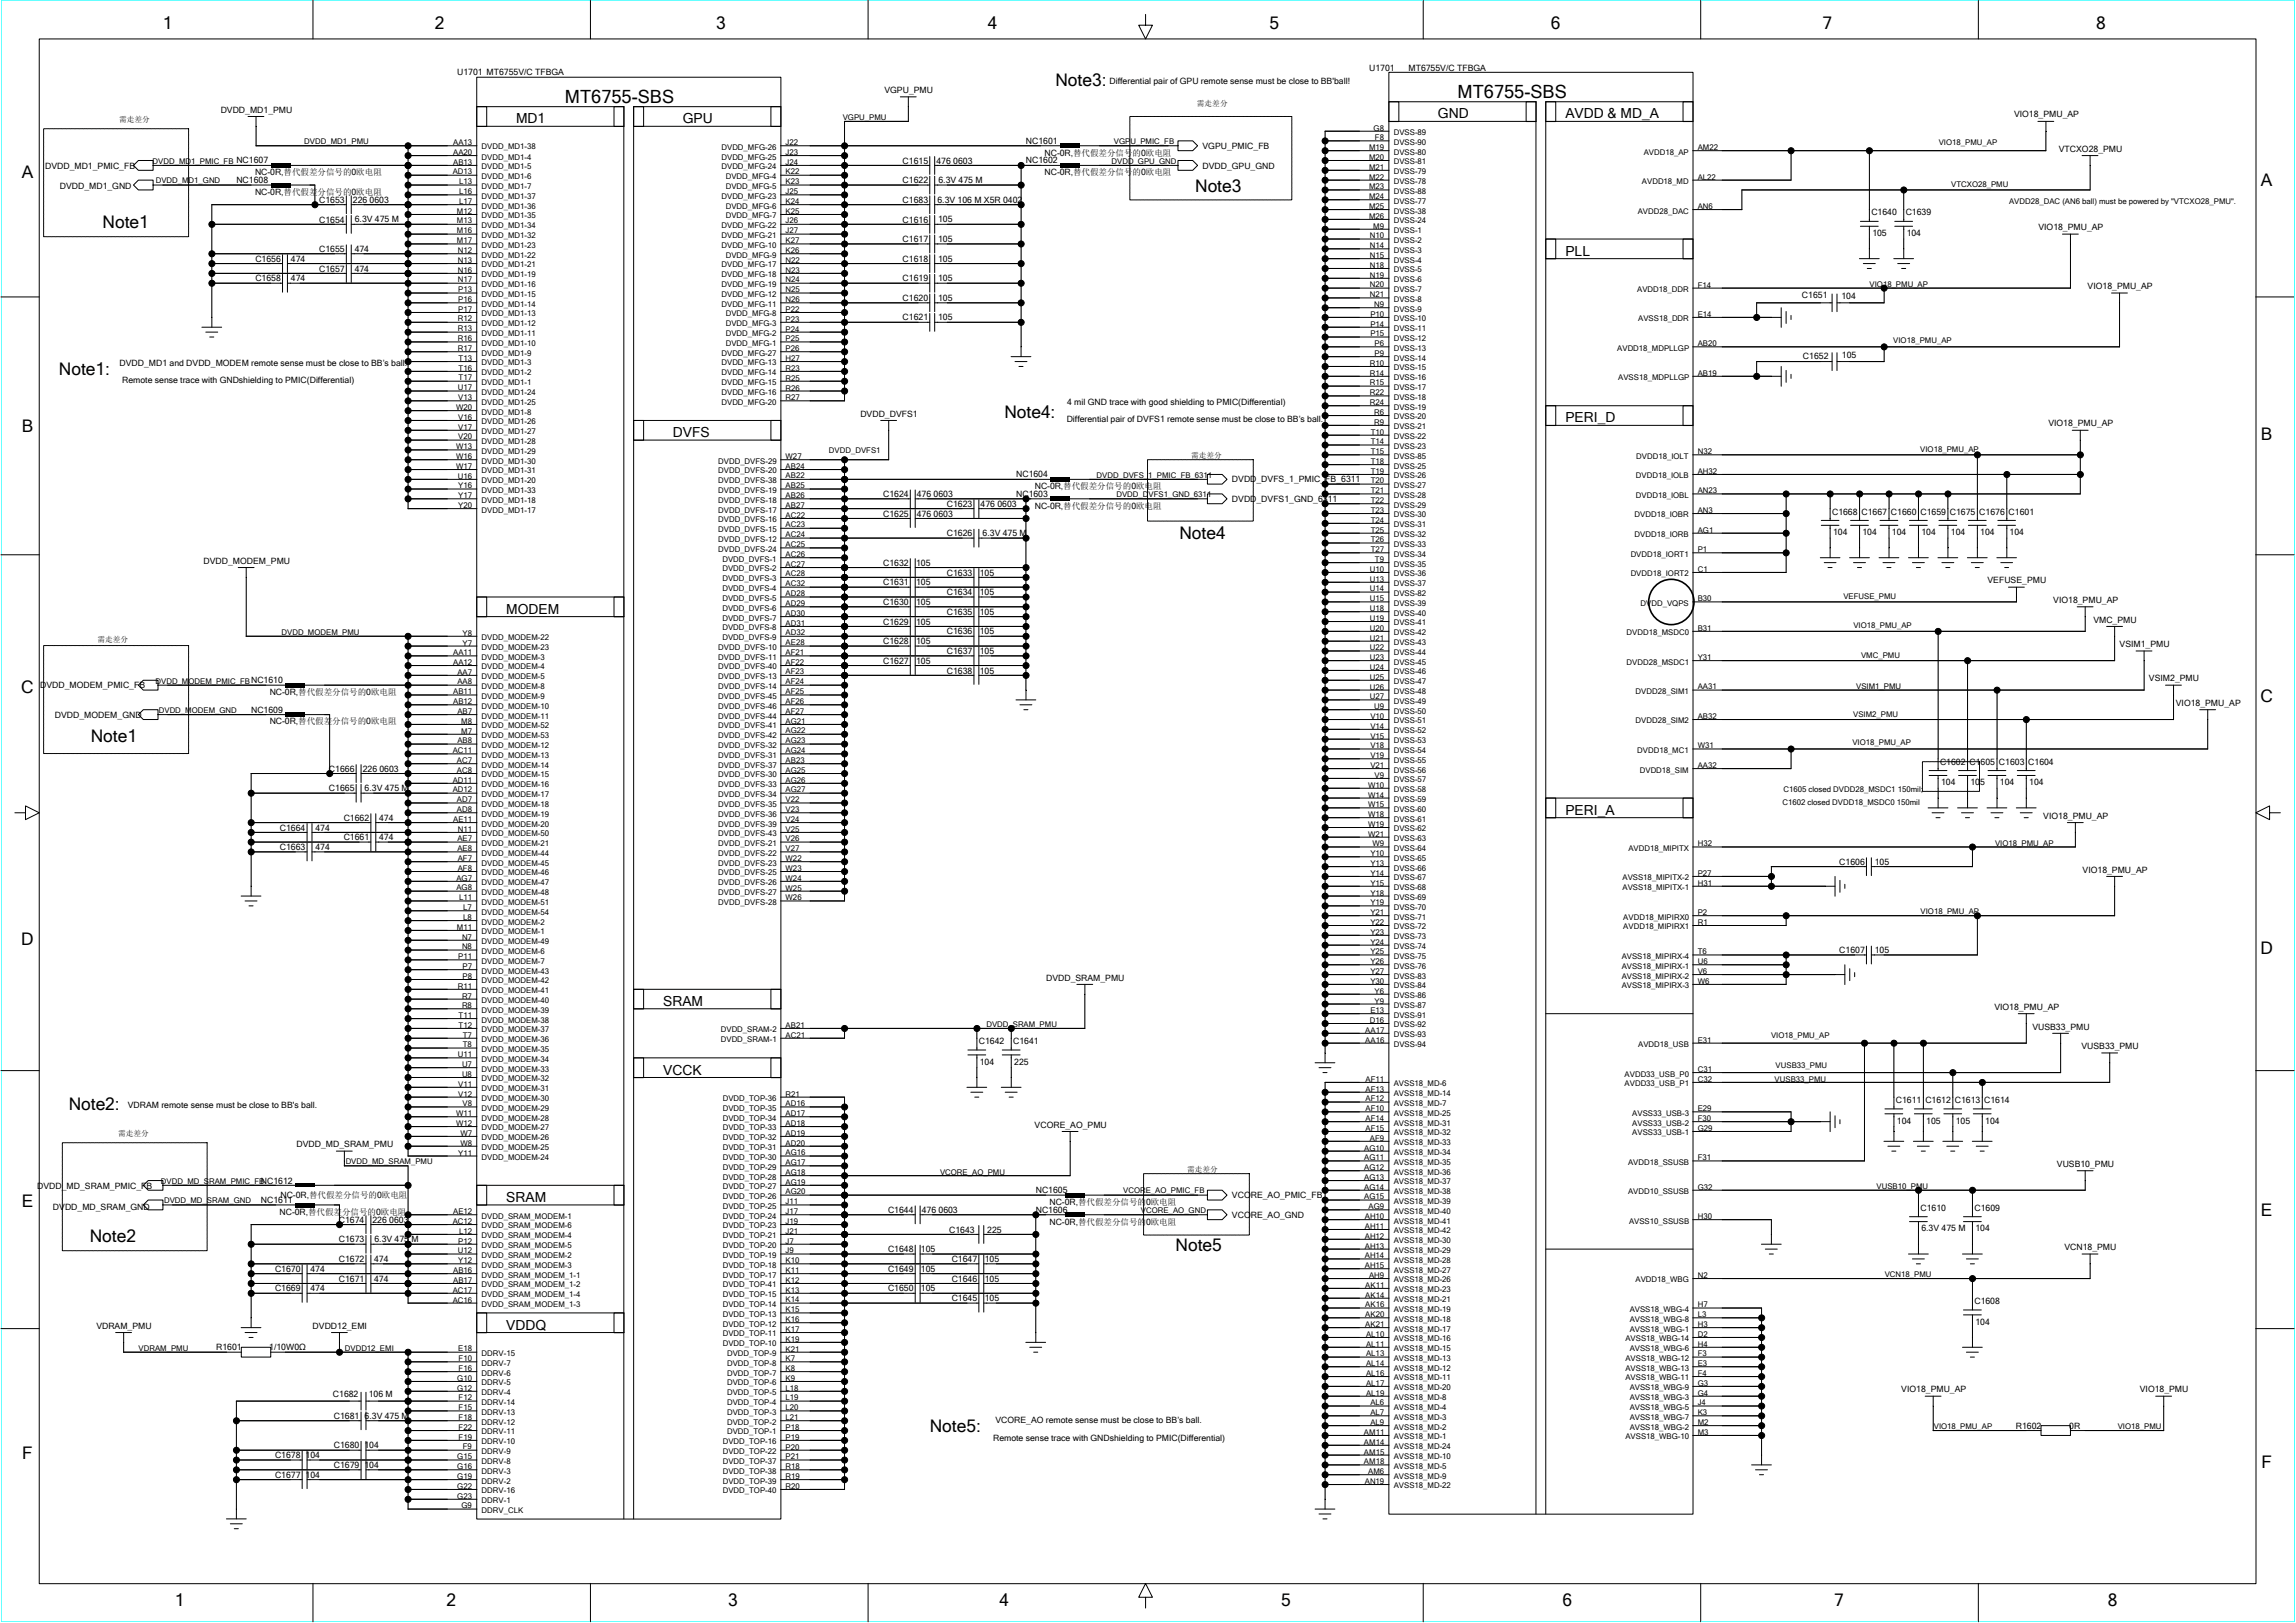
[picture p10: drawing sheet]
<svg xmlns="http://www.w3.org/2000/svg" width="297mm" height="210mm" viewBox="0 0 297 210" stroke-linecap="round" stroke-linejoin="round" font-family="sans-serif">
<defs><g id="words">
<g font-size="2.4">
<text x="73.1" y="13.3">MT6755-SBS</text>
<text x="188.6" y="12.7">MT6755-SBS</text>
</g>
<g font-size="2.2">
<text x="21.1" y="3.8">1</text>
<text x="56.2" y="3.8">2</text>
<text x="92.7" y="3.8">3</text>
<text x="127.8" y="3.8">4</text>
<text x="164.2" y="3.8">5</text>
<text x="200.6" y="3.8">6</text>
<text x="235.8" y="3.8">7</text>
<text x="271.2" y="3.8">8</text>
<text x="136.5" y="11.2">Note3:</text>
<text x="2.8" y="23">A</text>
<text x="13.3" y="29.4">Note1</text>
<text x="154.6" y="24.9">Note3</text>
<text x="292.5" y="24.1">A</text>
<text x="7.6" y="48.5">Note1:</text>
<text x="2.8" y="55.8">B</text>
<text x="129.9" y="54.1">Note4:</text>
<text x="292.5" y="57">B</text>
<text x="152.6" y="69.8">Note4</text>
<text x="2.7" y="89.7">C</text>
<text x="292.4" y="90.8">C</text>
<text x="11.7" y="96.1">Note1</text>
<text x="2.7" y="122.3">D</text>
<text x="292.4" y="123.5">D</text>
<text x="8.9" y="143.6">Note2:</text>
<text x="2.8" y="156.2">E</text>
<text x="11.6" y="160.6">Note2</text>
<text x="152.1" y="161.9">Note5</text>
<text x="292.5" y="157.3">E</text>
<text x="120.3" y="185.3">Note5:</text>
<text x="2.9" y="188.8">F</text>
<text x="292.6" y="190">F</text>
<text x="22.6" y="207.8">1</text>
<text x="57.8" y="207.8">2</text>
<text x="94.2" y="207.8">3</text>
<text x="129.3" y="207.8">4</text>
<text x="165.7" y="207.8">5</text>
<text x="202.2" y="207.8">6</text>
<text x="237.3" y="207.8">7</text>
<text x="272.7" y="207.8">8</text>
</g>
<g font-size="1.8">
<text x="66.8" y="16">MD1</text>
<text x="88.3" y="16">GPU</text>
<text x="186" y="15.3">GND</text>
<text x="202.5" y="15.3">AVDD &amp; MD_A</text>
<text x="202.5" y="33.1">PLL</text>
<text x="87.1" y="56.6">DVFS</text>
<text x="202.5" y="54.7">PERI_D</text>
<text x="65.5" y="79.4">MODEM</text>
<text x="202.5" y="105.4">PERI_A</text>
<text x="85.8" y="130.1">SRAM</text>
<text x="85.8" y="139">VCCK</text>
<text x="65.5" y="155.5">SRAM</text>
<text x="65.5" y="172">VDDQ</text>
</g>
<g font-size="1.1">
<text x="59.1" y="9.8">U1701 MT6755V/C TFBGA</text>
<text x="143.5" y="10.9">Differential pair of GPU remote sense must be close to BB'ball!</text>
<text x="177.1" y="9.1">U1701</text>
<text x="182.2" y="9.1">MT6755V/C TFBGA</text>
<text x="28.6" y="14.6">DVDD_MD1_PMU</text>
<text x="114.4" y="12">VGPU_PMU</text>
<text x="260.6" y="15.2">VIO18_PMU_AP</text>
<text x="5.8" y="21.8">DVDD_MD1_PMIC_FB</text>
<text x="30.6" y="23.7">NC1608</text>
<text x="33" y="22.7">NC-0R,替替替替靠信信的0欧电红</text>
<text x="116.8" y="21.2">C1615</text>
<text x="116.8" y="23.7">C1622</text>
<text x="121.2" y="21.2">476 0603</text>
<text x="121.4" y="23.7">6.3V 475 M</text>
<text x="132.7" y="18.6">NC1601</text>
<text x="132.7" y="21.1">NC1602</text>
<text x="135.1" y="22.7">NC-0R,替替替替靠信信的0欧电红</text>
<text x="135.1" y="20.1">NC-0R,替替替替靠信信的0欧电红</text>
<text x="155.6" y="21.8">DVDD_GPU_GND</text>
<text x="155.6" y="19.2">VGPU_PMIC_FB</text>
<text x="266.4" y="19.6">VTCXO28_PMU</text>
<text x="7.7" y="24.4">DVDD_MD1_GND</text>
<text x="33" y="25.2">NC-0R,替替替替靠信信的0欧电红</text>
<text x="41.3" y="26.2">C1653</text>
<text x="41.3" y="28.8">C1654</text>
<text x="45.7" y="26.2">226 0603</text>
<text x="45.9" y="28.8">6.3V 475 M</text>
<text x="116.8" y="28.8">C1616</text>
<text x="116.8" y="26.2">C1683</text>
<text x="121.3" y="26.2">6.3V 106 M X5R 0402</text>
<text x="121.4" y="28.8">105</text>
<text x="242.1" y="27.9">C1640</text>
<text x="246.5" y="27.9">C1639</text>
<text x="263.7" y="29.8">VIO18_PMU_AP</text>
<text x="33" y="33.9">C1656</text>
<text x="37.6" y="33.9">474</text>
<text x="41.3" y="32.6">C1655</text>
<text x="41.3" y="35.1">C1657</text>
<text x="45.9" y="32.6">474</text>
<text x="45.9" y="35.1">474</text>
<text x="116.8" y="33.9">C1618</text>
<text x="116.8" y="31.3">C1617</text>
<text x="121.4" y="33.9">105</text>
<text x="121.4" y="31.3">105</text>
<text x="242.2" y="30.5">105</text>
<text x="246.7" y="30.5">104</text>
<text x="33" y="36.4">C1658</text>
<text x="37.6" y="36.4">474</text>
<text x="116.8" y="38.9">C1620</text>
<text x="116.8" y="36.4">C1619</text>
<text x="116.8" y="41.5">C1621</text>
<text x="121.4" y="38.9">105</text>
<text x="121.4" y="36.4">105</text>
<text x="121.4" y="41.5">105</text>
<text x="233.1" y="38.6">C1651</text>
<text x="238.2" y="38.7">104</text>
<text x="270.1" y="37.4">VIO18_PMU_AP</text>
<text x="15.5" y="47.3">DVDD_MD1 and DVDD_MODEM remote sense must be close to BB’s ball.</text>
<text x="233.3" y="46.4">C1652</text>
<text x="238.3" y="46.3">105</text>
<text x="15.8" y="49.6">Remote sense trace with GNDshielding to PMIC(Differential)</text>
<text x="111.3" y="53.9">DVDD_DVFS1</text>
<text x="138.1" y="52.4">4 mil GND trace with good shielding to PMIC(Differential)</text>
<text x="138" y="54.5">Differential pair of DVFS1 remote sense must be close to BB’s ball.</text>
<text x="265" y="55.2">VIO18_PMU_AP</text>
<text x="114.3" y="64.3">C1624</text>
<text x="118.6" y="64.3">476 0603</text>
<text x="122.5" y="65.6">C1623</text>
<text x="126.9" y="65.6">476 0603</text>
<text x="131.5" y="64.3">NC1603</text>
<text x="131.5" y="61.8">NC1604</text>
<text x="133.9" y="65.8">NC-0R,替替替替靠信信的0欧电红</text>
<text x="133.9" y="63.3">NC-0R,替替替替靠信信的0欧电红</text>
<text x="159.4" y="64.9">DVDD_DVFS1_GND_6311</text>
<text x="159.4" y="62.4">DVDD_DVFS_1_PMIC_FB_6311</text>
<text x="114.3" y="66.8">C1625</text>
<text x="118.6" y="66.8">476 0603</text>
<text x="122.5" y="69.4">C1626</text>
<text x="127.1" y="69.4">6.3V 475 M</text>
<text x="237" y="66.6">C1668 C1667 C1660 C1659 C1675 C1676 C1601</text>
<text x="237.1" y="69.2">104</text>
<text x="241" y="69.2">104</text>
<text x="244.8" y="69.2">104</text>
<text x="248.6" y="69.2">104</text>
<text x="252.4" y="69.2">104</text>
<text x="256.2" y="69.2">104</text>
<text x="260" y="69.2">104</text>
<text x="26.3" y="72.9">DVDD_MODEM_PMU</text>
<text x="114.3" y="75.7">C1631</text>
<text x="114.3" y="73.2">C1632</text>
<text x="118.5" y="75.7">105</text>
<text x="118.5" y="73.2">105</text>
<text x="122.5" y="74.5">C1633</text>
<text x="122.5" y="77">C1634</text>
<text x="126.8" y="74.5">105</text>
<text x="126.8" y="77">105</text>
<text x="257.1" y="75.5">VEFUSE_PMU</text>
<text x="114.3" y="83.4">C1628</text>
<text x="114.3" y="80.8">C1629</text>
<text x="114.3" y="78.3">C1630</text>
<text x="118.5" y="83.4">105</text>
<text x="118.5" y="80.8">105</text>
<text x="118.5" y="78.3">105</text>
<text x="122.5" y="79.5">C1635</text>
<text x="122.5" y="82.1">C1636</text>
<text x="126.8" y="79.5">105</text>
<text x="126.8" y="82.1">105</text>
<text x="265.6" y="78">VIO18_PMU_AP</text>
<text x="270.8" y="80.5">VMC_PMU</text>
<text x="274.2" y="83.7">VSIM1_PMU</text>
<text x="5.2" y="89">DVDD_MODEM_PMIC_FB</text>
<text x="34.9" y="89.9">NC-0R,替替替替靠信信的0欧电红</text>
<text x="114.3" y="85.9">C1627</text>
<text x="118.5" y="85.9">105</text>
<text x="122.5" y="84.6">C1637</text>
<text x="122.5" y="87.1">C1638</text>
<text x="126.8" y="84.6">105</text>
<text x="126.8" y="87.1">105</text>
<text x="278" y="88.2">VSIM2_PMU</text>
<text x="7.1" y="92.9">DVDD_MODEM_GND</text>
<text x="32.5" y="92.2">NC1609</text>
<text x="34.9" y="93.7">NC-0R,替替替替靠信信的0欧电红</text>
<text x="281.5" y="91.3">VIO18_PMU_AP</text>
<text x="42.6" y="99.8">C1666</text>
<text x="46.9" y="99.8">226 0603</text>
<text x="251" y="98.9">C1602 C1605 C1603 C1604</text>
<text x="251.1" y="101.6">104</text>
<text x="254.9" y="101.6">105</text>
<text x="258.7" y="101.6">104</text>
<text x="262.5" y="101.6">104</text>
<text x="36.2" y="107.5">C1664</text>
<text x="40.8" y="107.5">474</text>
<text x="42.6" y="102.4">C1665</text>
<text x="44.5" y="106.2">C1662</text>
<text x="47.2" y="102.4">6.3V 475 M</text>
<text x="49" y="106.2">474</text>
<text x="264.3" y="105.9">VIO18_PMU_AP</text>
<text x="36.2" y="110">C1663</text>
<text x="40.8" y="110">474</text>
<text x="44.5" y="108.7">C1661</text>
<text x="49" y="108.7">474</text>
<text x="238" y="111.9">C1606</text>
<text x="242.5" y="111.9">105</text>
<text x="269.4" y="112.9">VIO18_PMU_AP</text>
<text x="238" y="123.3">C1607</text>
<text x="242.5" y="123.3">105</text>
<text x="135.3" y="126.9">DVDD_SRAM_PMU</text>
<text x="258" y="130.7">VIO18_PMU_AP</text>
<text x="126.6" y="135.1">C1642</text>
<text x="126.8" y="137.8">104</text>
<text x="131.1" y="135.1">C1641</text>
<text x="131.2" y="137.8">225</text>
<text x="262.9" y="133.2">VUSB33_PMU</text>
<text x="269.3" y="135.7">VUSB33_PMU</text>
<text x="16.5" y="143.4">VDRAM remote sense must be close to BB's ball.</text>
<text x="245.3" y="142.7">C1611 C1612 C1613 C1614</text>
<text x="38.4" y="148.4">DVDD_MD_SRAM_PMU</text>
<text x="133.9" y="145.9">VCORE_AO_PMU</text>
<text x="245.4" y="145.4">104</text>
<text x="249.2" y="145.4">105</text>
<text x="253" y="145.4">105</text>
<text x="256.8" y="145.4">104</text>
<text x="4.8" y="153.9">DVDD_MD_SRAM_PMIC_FB</text>
<text x="33.8" y="155.6">NC1611</text>
<text x="36.3" y="155">NC-0R,替替替替靠信信的0欧电红</text>
<text x="134" y="154.4">NC1605</text>
<text x="135.8" y="155.9">NC-0R,替替替替靠信信的</text>
<text x="148.3" y="155.9">0欧电红</text>
<text x="159.4" y="155">VCORE_AO_PMIC_FB</text>
<text x="266.1" y="151">VUSB10_PMU</text>
<text x="6.9" y="156.5">DVDD_MD_SRAM_GND</text>
<text x="36.2" y="157.2">NC-0R,替替替替靠信信的0欧电红</text>
<text x="43.8" y="160.7">C1673</text>
<text x="43.8" y="158.2">C1674</text>
<text x="48.2" y="158.2">226 0603</text>
<text x="48.4" y="160.7">6.3V 475 M</text>
<text x="114.9" y="156.9">C1644</text>
<text x="119.2" y="156.9">476 0603</text>
<text x="122.8" y="159.5">C1643</text>
<text x="127.7" y="159.5">225</text>
<text x="134" y="156.9">NC1606</text>
<text x="135.8" y="158.4">NC-0R,替替替替靠信信的</text>
<text x="148.3" y="158.4">0欧电红</text>
<text x="159.4" y="157.5">VCORE_AO_GND</text>
<text x="248.5" y="156.7">C1610</text>
<text x="248.6" y="159.3">6.3V 475 M</text>
<text x="255.4" y="156.7">C1609</text>
<text x="255.6" y="159.3">104</text>
<text x="267.1" y="161.7">VCN18_PMU</text>
<text x="35.6" y="167.1">C1669</text>
<text x="35.6" y="164.5">C1670</text>
<text x="40.2" y="167.1">474</text>
<text x="40.2" y="164.5">474</text>
<text x="43.8" y="165.8">C1671</text>
<text x="43.8" y="163.3">C1672</text>
<text x="48.4" y="163.3">474</text>
<text x="48.4" y="165.8">474</text>
<text x="114.9" y="162">C1648</text>
<text x="114.9" y="164.5">C1649</text>
<text x="114.9" y="167.1">C1650</text>
<text x="119.1" y="162">105</text>
<text x="119.1" y="164.5">105</text>
<text x="119.1" y="167.1">105</text>
<text x="123.1" y="165.8">C1646</text>
<text x="123.1" y="163.3">C1647</text>
<text x="127.4" y="165.8">105</text>
<text x="127.4" y="163.3">105</text>
<text x="12.5" y="171.9">VDRAM_PMU</text>
<text x="40.4" y="171.9">DVDD12_EMI</text>
<text x="123.1" y="168.4">C1645</text>
<text x="127.4" y="168.4">105</text>
<text x="255.4" y="168.7">C1608</text>
<text x="255.6" y="171.4">104</text>
<text x="28" y="174.7">R1601</text>
<text x="34.8" y="174.7">1/10W0Ω</text>
<text x="43.1" y="180.8">C1682</text>
<text x="43.2" y="183.6">C1681</text>
<text x="47.2" y="183.6">6.3V 475 M</text>
<text x="47.7" y="180.8">106 M</text>
<text x="128.8" y="184.1">VCORE_AO remote sense must be close to BB’s ball.</text>
<text x="246" y="180.1">VIO18_PMU_AP</text>
<text x="260.8" y="184.8">R1602</text>
<text x="267.7" y="184.8">0R</text>
<text x="276.8" y="180.1">VIO18_PMU</text>
<text x="35.6" y="188.7">C1678</text>
<text x="35.6" y="191.2">C1677</text>
<text x="39.5" y="191.2">104</text>
<text x="39.5" y="188.7">104</text>
<text x="43.2" y="187.4">C1680</text>
<text x="43.2" y="189.9">C1679</text>
<text x="47.2" y="189.9">104</text>
<text x="47.2" y="187.4">104</text>
<text x="128.5" y="186.4">Remote sense trace with GNDshielding to PMIC(Differential)</text>
</g>
<g font-size="1">
<text x="15.4" y="15.8">需从替靠</text>
<text x="109" y="15.5">VGPU_PMU</text>
<text x="154.9" y="13.7">需从替靠</text>
<text x="177.7" y="16.9">G8</text>
<text x="180.3" y="17.5">DVSS-89</text>
<text x="19.7" y="21.2">DVDD_MD1_PMIC_FB NC1607</text>
<text x="20.1" y="23.7">DVDD_MD1_GND</text>
<text x="39.4" y="18.6">DVDD_MD1_PMU</text>
<text x="58.6" y="22.6">AD13</text>
<text x="58.6" y="21.3">AB13</text>
<text x="58.6" y="20">AA20</text>
<text x="58.6" y="18.7">AA13</text>
<text x="59.4" y="23.8">L13</text>
<text x="62.3" y="20.6">DVDD_MD1-4</text>
<text x="62.3" y="21.9">DVDD_MD1-5</text>
<text x="62.3" y="23.2">DVDD_MD1-6</text>
<text x="62.3" y="19.3">DVDD_MD1-38</text>
<text x="93.3" y="19.4">DVDD_MFG-26</text>
<text x="93.3" y="20.6">DVDD_MFG-25</text>
<text x="93.3" y="21.9">DVDD_MFG-24</text>
<text x="93.9" y="23.2">DVDD_MFG-4</text>
<text x="101.6" y="23.8">K23</text>
<text x="101.6" y="22.6">K22</text>
<text x="101.6" y="21.3">J24</text>
<text x="101.6" y="20">J23</text>
<text x="101.6" y="18.7">J22</text>
<text x="143.8" y="21.2">DVDD_GPU_GND</text>
<text x="144.1" y="18.6">VGPU_PMIC_FB</text>
<text x="177.1" y="19.4">M19</text>
<text x="177.1" y="23.2">M22</text>
<text x="177.1" y="22">M21</text>
<text x="177.1" y="20.7">M20</text>
<text x="177.9" y="18.2">F8</text>
<text x="180.3" y="20">DVSS-80</text>
<text x="180.3" y="21.3">DVSS-81</text>
<text x="180.3" y="22.5">DVSS-79</text>
<text x="180.3" y="23.8">DVSS-78</text>
<text x="180.3" y="18.7">DVSS-90</text>
<text x="212.4" y="23.8">AVDD18_MD</text>
<text x="212.7" y="20">AVDD18_AP</text>
<text x="219.6" y="19.4">AM22</text>
<text x="219.6" y="23.2">AL22</text>
<text x="250.8" y="18.8">VIO18_PMU_AP</text>
<text x="59.1" y="28.9">M13</text>
<text x="59.1" y="27.6">M12</text>
<text x="59.4" y="26.4">L17</text>
<text x="59.4" y="25.1">L16</text>
<text x="62.3" y="24.4">DVDD_MD1-7</text>
<text x="62.3" y="25.7">DVDD_MD1-37</text>
<text x="62.3" y="27">DVDD_MD1-36</text>
<text x="62.3" y="28.3">DVDD_MD1-35</text>
<text x="62.3" y="29.5">DVDD_MD1-34</text>
<text x="93.3" y="25.7">DVDD_MFG-23</text>
<text x="93.3" y="29.5">DVDD_MFG-22</text>
<text x="93.9" y="24.4">DVDD_MFG-5</text>
<text x="93.9" y="27">DVDD_MFG-6</text>
<text x="93.9" y="28.3">DVDD_MFG-7</text>
<text x="101.6" y="27.7">K25</text>
<text x="101.6" y="26.4">K24</text>
<text x="101.6" y="28.9">J26</text>
<text x="101.6" y="25.1">J25</text>
<text x="177.1" y="28.3">M26</text>
<text x="177.1" y="27.1">M25</text>
<text x="177.1" y="25.8">M24</text>
<text x="177.1" y="24.5">M23</text>
<text x="177.7" y="29.6">M9</text>
<text x="180.3" y="25.1">DVSS-88</text>
<text x="180.3" y="26.4">DVSS-77</text>
<text x="180.3" y="27.6">DVSS-38</text>
<text x="180.3" y="28.9">DVSS-24</text>
<text x="211.9" y="27.6">AVDD28_DAC</text>
<text x="219.6" y="27">AN6</text>
<text x="252.4" y="24.2">VTCXO28_PMU</text>
<text x="259.9" y="26.4">AVDD28_DAC (AN6 ball) must be powered by &quot;VTCXO28_PMU&quot;.</text>
<text x="59.1" y="31.5">M17</text>
<text x="59.1" y="30.2">M16</text>
<text x="59.2" y="35.3">N16</text>
<text x="59.2" y="34">N13</text>
<text x="59.2" y="32.7">N12</text>
<text x="62.3" y="30.8">DVDD_MD1-32</text>
<text x="62.3" y="32.1">DVDD_MD1-23</text>
<text x="62.3" y="33.3">DVDD_MD1-22</text>
<text x="62.3" y="34.6">DVDD_MD1-21</text>
<text x="62.3" y="35.9">DVDD_MD1-19</text>
<text x="93.3" y="30.8">DVDD_MFG-21</text>
<text x="93.3" y="32.1">DVDD_MFG-10</text>
<text x="93.3" y="34.6">DVDD_MFG-17</text>
<text x="93.3" y="35.9">DVDD_MFG-18</text>
<text x="93.9" y="33.3">DVDD_MFG-9</text>
<text x="101.6" y="35.3">N23</text>
<text x="101.6" y="34">N22</text>
<text x="101.6" y="31.5">K27</text>
<text x="101.6" y="32.7">K26</text>
<text x="101.6" y="30.2">J27</text>
<text x="177.2" y="35.9">N19</text>
<text x="177.2" y="34.6">N18</text>
<text x="177.2" y="33.4">N15</text>
<text x="177.2" y="32.1">N14</text>
<text x="177.2" y="30.8">N10</text>
<text x="180.3" y="30.2">DVSS-1</text>
<text x="180.3" y="31.4">DVSS-2</text>
<text x="180.3" y="32.7">DVSS-3</text>
<text x="180.3" y="34">DVSS-4</text>
<text x="180.3" y="35.2">DVSS-5</text>
<text x="59.2" y="41.6">R12</text>
<text x="59.2" y="36.5">N17</text>
<text x="59.3" y="40.3">P17</text>
<text x="59.3" y="39.1">P16</text>
<text x="59.3" y="37.8">P13</text>
<text x="62.3" y="37.1">DVDD_MD1-16</text>
<text x="62.3" y="38.4">DVDD_MD1-15</text>
<text x="62.3" y="39.7">DVDD_MD1-14</text>
<text x="62.3" y="40.9">DVDD_MD1-13</text>
<text x="93.3" y="37.1">DVDD_MFG-19</text>
<text x="93.3" y="38.4">DVDD_MFG-12</text>
<text x="93.3" y="39.7">DVDD_MFG-11</text>
<text x="93.9" y="40.9">DVDD_MFG-8</text>
<text x="101.6" y="41.6">P23</text>
<text x="101.6" y="40.4">P22</text>
<text x="101.6" y="39.1">N26</text>
<text x="101.6" y="37.8">N25</text>
<text x="101.6" y="36.5">N24</text>
<text x="177.2" y="38.5">N21</text>
<text x="177.2" y="37.2">N20</text>
<text x="177.3" y="41">P10</text>
<text x="177.8" y="39.7">N9</text>
<text x="180.3" y="36.5">DVSS-6</text>
<text x="180.3" y="37.8">DVSS-7</text>
<text x="180.3" y="39.1">DVSS-8</text>
<text x="180.3" y="40.3">DVSS-9</text>
<text x="180.3" y="41.6">DVSS-10</text>
<text x="211.8" y="37.8">AVDD18_DDR</text>
<text x="211.9" y="41.6">AVSS18_DDR</text>
<text x="219.6" y="41">E14</text>
<text x="219.6" y="37.2">F14</text>
<text x="241.9" y="37.2">VIO18_PMU_AP</text>
<text x="59.2" y="45.4">R17</text>
<text x="59.2" y="44.1">R16</text>
<text x="59.2" y="42.9">R13</text>
<text x="59.3" y="47.9">T16</text>
<text x="59.3" y="46.7">T13</text>
<text x="62.3" y="42.2">DVDD_MD1-12</text>
<text x="62.3" y="43.5">DVDD_MD1-11</text>
<text x="62.3" y="44.7">DVDD_MD1-10</text>
<text x="62.3" y="46">DVDD_MD1-9</text>
<text x="62.3" y="47.3">DVDD_MD1-3</text>
<text x="93.3" y="46">DVDD_MFG-27</text>
<text x="93.3" y="47.3">DVDD_MFG-13</text>
<text x="93.9" y="42.2">DVDD_MFG-3</text>
<text x="93.9" y="43.5">DVDD_MFG-2</text>
<text x="93.9" y="44.7">DVDD_MFG-1</text>
<text x="101.6" y="48">R23</text>
<text x="101.6" y="46.7">H27</text>
<text x="101.6" y="45.4">P26</text>
<text x="101.6" y="44.2">P25</text>
<text x="101.6" y="42.9">P24</text>
<text x="177.2" y="47.3">R10</text>
<text x="177.3" y="43.5">P15</text>
<text x="177.3" y="42.2">P14</text>
<text x="177.8" y="46.1">P9</text>
<text x="177.8" y="44.8">P6</text>
<text x="180.3" y="42.8">DVSS-11</text>
<text x="180.3" y="44.1">DVSS-12</text>
<text x="180.3" y="45.4">DVSS-13</text>
<text x="180.3" y="46.7">DVSS-14</text>
<text x="180.3" y="47.9">DVSS-15</text>
<text x="209.2" y="45.4">AVDD18_MDPLLGP</text>
<text x="219.6" y="44.8">AB20</text>
<text x="244.9" y="44.4">VIO18_PMU_AP</text>
<text x="59" y="53">W20</text>
<text x="59.2" y="50.5">U17</text>
<text x="59.3" y="51.8">V13</text>
<text x="59.3" y="49.2">T17</text>
<text x="62.3" y="48.6">DVDD_MD1-2</text>
<text x="62.3" y="49.8">DVDD_MD1-1</text>
<text x="62.3" y="51.1">DVDD_MD1-24</text>
<text x="62.3" y="52.4">DVDD_MD1-25</text>
<text x="62.3" y="53.6">DVDD_MD1-8</text>
<text x="93.3" y="48.6">DVDD_MFG-14</text>
<text x="93.3" y="49.8">DVDD_MFG-15</text>
<text x="93.3" y="51.1">DVDD_MFG-16</text>
<text x="93.3" y="52.4">DVDD_MFG-20</text>
<text x="101.6" y="51.8">R27</text>
<text x="101.6" y="50.5">R26</text>
<text x="101.6" y="49.3">R25</text>
<text x="177.2" y="52.4">R24</text>
<text x="177.2" y="51.1">R22</text>
<text x="177.2" y="49.9">R15</text>
<text x="177.2" y="48.6">R14</text>
<text x="177.8" y="53.7">R6</text>
<text x="180.3" y="49.2">DVSS-16</text>
<text x="180.3" y="50.5">DVSS-17</text>
<text x="180.3" y="51.7">DVSS-18</text>
<text x="180.3" y="53">DVSS-19</text>
<text x="209.4" y="49.2">AVSS18_MDPLLGP</text>
<text x="219.6" y="48.6">AB19</text>
<text x="59" y="59.4">W16</text>
<text x="59" y="58.1">W13</text>
<text x="59.3" y="56.8">V20</text>
<text x="59.3" y="55.6">V17</text>
<text x="59.3" y="54.3">V16</text>
<text x="62.3" y="54.9">DVDD_MD1-26</text>
<text x="62.3" y="56.2">DVDD_MD1-27</text>
<text x="62.3" y="57.4">DVDD_MD1-28</text>
<text x="62.3" y="58.7">DVDD_MD1-29</text>
<text x="62.3" y="60">DVDD_MD1-30</text>
<text x="92.9" y="60">DVDD_DVFS-29</text>
<text x="101.6" y="59.4">W27</text>
<text x="107.2" y="58.6">DVDD_DVFS1</text>
<text x="154.1" y="59.3">需从替靠</text>
<text x="177.3" y="58.8">T15</text>
<text x="177.3" y="57.5">T14</text>
<text x="177.3" y="56.2">T10</text>
<text x="177.8" y="55">R9</text>
<text x="180.3" y="54.3">DVSS-20</text>
<text x="180.3" y="55.5">DVSS-21</text>
<text x="180.3" y="56.8">DVSS-22</text>
<text x="180.3" y="58.1">DVSS-23</text>
<text x="180.3" y="59.4">DVSS-85</text>
<text x="211.7" y="59.4">DVDD18_IOLT</text>
<text x="219.6" y="58.8">N32</text>
<text x="248.4" y="58.5">VIO18_PMU_AP</text>
<text x="59" y="60.7">W17</text>
<text x="59.2" y="61.9">U16</text>
<text x="59.3" y="63.2">Y16</text>
<text x="59.3" y="65.7">Y20</text>
<text x="59.3" y="64.5">Y17</text>
<text x="62.3" y="62.5">DVDD_MD1-20</text>
<text x="62.3" y="61.3">DVDD_MD1-31</text>
<text x="62.3" y="63.8">DVDD_MD1-33</text>
<text x="62.3" y="65">DVDD_MD1-18</text>
<text x="92.9" y="62.5">DVDD_DVFS-38</text>
<text x="92.9" y="61.3">DVDD_DVFS-20</text>
<text x="92.9" y="63.8">DVDD_DVFS-19</text>
<text x="92.9" y="65">DVDD_DVFS-18</text>
<text x="101.6" y="65.7">AB27</text>
<text x="101.6" y="64.4">AB26</text>
<text x="101.6" y="63.1">AB25</text>
<text x="101.6" y="60.6">AB24</text>
<text x="101.6" y="61.9">AB22</text>
<text x="141.9" y="61.8">DVDD_DVFS_1_PMIC_FB_6311</text>
<text x="144.4" y="64.3">DVDD_DVFS1_GND_6311</text>
<text x="177.3" y="65.1">T22</text>
<text x="177.3" y="63.8">T21</text>
<text x="177.3" y="62.6">T20</text>
<text x="177.3" y="61.3">T19</text>
<text x="177.3" y="60">T18</text>
<text x="180.3" y="60.6">DVSS-25</text>
<text x="180.3" y="61.9">DVSS-26</text>
<text x="180.3" y="63.1">DVSS-27</text>
<text x="180.3" y="64.4">DVSS-28</text>
<text x="180.3" y="65.7">DVSS-29</text>
<text x="211.6" y="64.4">DVDD18_IOBL</text>
<text x="211.6" y="61.9">DVDD18_IOLB</text>
<text x="219.6" y="61.3">AH32</text>
<text x="219.6" y="63.8">AN23</text>
<text x="62.3" y="66.3">DVDD_MD1-17</text>
<text x="92.9" y="66.3">DVDD_DVFS-17</text>
<text x="92.9" y="67.6">DVDD_DVFS-16</text>
<text x="92.9" y="68.9">DVDD_DVFS-15</text>
<text x="92.9" y="70.1">DVDD_DVFS-12</text>
<text x="92.9" y="71.4">DVDD_DVFS-24</text>
<text x="101.6" y="70.8">AC25</text>
<text x="101.6" y="69.5">AC24</text>
<text x="101.6" y="68.2">AC23</text>
<text x="101.6" y="67">AC22</text>
<text x="177.3" y="71.4">T27</text>
<text x="177.3" y="70.2">T26</text>
<text x="177.3" y="68.9">T25</text>
<text x="177.3" y="67.6">T24</text>
<text x="177.3" y="66.4">T23</text>
<text x="180.3" y="67">DVSS-30</text>
<text x="180.3" y="68.2">DVSS-31</text>
<text x="180.3" y="69.5">DVSS-32</text>
<text x="180.3" y="70.8">DVSS-33</text>
<text x="211.5" y="67">DVDD18_IOBR</text>
<text x="211.5" y="69.5">DVDD18_IORB</text>
<text x="219.6" y="71.4">P1</text>
<text x="219.6" y="68.9">AG1</text>
<text x="219.6" y="66.4">AN3</text>
<text x="93.5" y="72.7">DVDD_DVFS-1</text>
<text x="93.5" y="73.9">DVDD_DVFS-2</text>
<text x="93.5" y="75.2">DVDD_DVFS-3</text>
<text x="93.5" y="76.5">DVDD_DVFS-4</text>
<text x="93.5" y="77.7">DVDD_DVFS-5</text>
<text x="101.6" y="77.1">AD28</text>
<text x="101.6" y="75.9">AC32</text>
<text x="101.6" y="74.6">AC28</text>
<text x="101.6" y="73.3">AC27</text>
<text x="101.6" y="72">AC26</text>
<text x="177.2" y="77.8">U15</text>
<text x="177.2" y="76.5">U14</text>
<text x="177.2" y="75.3">U13</text>
<text x="177.2" y="74">U10</text>
<text x="177.9" y="72.7">T9</text>
<text x="180.3" y="72">DVSS-34</text>
<text x="180.3" y="73.3">DVSS-35</text>
<text x="180.3" y="74.6">DVSS-36</text>
<text x="180.3" y="75.8">DVSS-37</text>
<text x="180.3" y="77.1">DVSS-82</text>
<text x="211" y="74.6">DVDD18_IORT2</text>
<text x="211" y="72">DVDD18_IORT1</text>
<text x="219.6" y="74">C1</text>
<text x="219.6" y="77.8">B30</text>
<text x="238.5" y="77.5">VEFUSE_PMU</text>
<text x="12.6" y="83.1">需从替靠</text>
<text x="36.4" y="82.1">DVDD_MODEM_PMU</text>
<text x="59.8" y="82.3">Y8</text>
<text x="59.8" y="83.5">Y7</text>
<text x="62.3" y="82.8">DVDD_MODEM-22</text>
<text x="93.5" y="79">DVDD_DVFS-6</text>
<text x="93.5" y="80.3">DVDD_DVFS-7</text>
<text x="93.5" y="81.6">DVDD_DVFS-8</text>
<text x="93.5" y="82.8">DVDD_DVFS-9</text>
<text x="101.6" y="83.5">AE28</text>
<text x="101.6" y="82.2">AD32</text>
<text x="101.6" y="80.9">AD31</text>
<text x="101.6" y="79.7">AD30</text>
<text x="101.6" y="78.4">AD29</text>
<text x="177.2" y="82.9">U21</text>
<text x="177.2" y="81.6">U20</text>
<text x="177.2" y="80.3">U19</text>
<text x="177.2" y="79.1">U18</text>
<text x="180.3" y="78.4">DVSS-39</text>
<text x="180.3" y="79.7">DVSS-40</text>
<text x="180.3" y="80.9">DVSS-41</text>
<text x="180.3" y="82.2">DVSS-42</text>
<text x="180.3" y="83.5">DVSS-43</text>
<text x="210.4" y="82.2">DVDD18_MSDC0</text>
<text x="212.3" y="78.4">DVDD_VQPS</text>
<text x="219.6" y="81.6">B31</text>
<text x="239.8" y="81.2">VIO18_PMU_AP</text>
<text x="20.1" y="88.4">DVDD_MODEM_PMIC_FBNC1610</text>
<text x="58.6" y="89.8">AB11</text>
<text x="58.6" y="86">AA12</text>
<text x="58.6" y="84.8">AA11</text>
<text x="59.2" y="88.5">AA8</text>
<text x="59.2" y="87.3">AA7</text>
<text x="62.3" y="85.4">DVDD_MODEM-3</text>
<text x="62.3" y="86.6">DVDD_MODEM-4</text>
<text x="62.3" y="87.9">DVDD_MODEM-5</text>
<text x="62.3" y="89.2">DVDD_MODEM-8</text>
<text x="62.3" y="84.1">DVDD_MODEM-23</text>
<text x="92.9" y="84.1">DVDD_DVFS-10</text>
<text x="92.9" y="85.4">DVDD_DVFS-11</text>
<text x="92.9" y="86.6">DVDD_DVFS-40</text>
<text x="92.9" y="87.9">DVDD_DVFS-13</text>
<text x="92.9" y="89.2">DVDD_DVFS-14</text>
<text x="101.6" y="89.8">AF25</text>
<text x="101.6" y="88.5">AF24</text>
<text x="101.6" y="87.3">AF23</text>
<text x="101.6" y="86">AF22</text>
<text x="101.6" y="84.7">AF21</text>
<text x="177.2" y="89.2">U26</text>
<text x="177.2" y="87.9">U25</text>
<text x="177.2" y="86.7">U24</text>
<text x="177.2" y="85.4">U23</text>
<text x="177.2" y="84.1">U22</text>
<text x="180.3" y="84.7">DVSS-44</text>
<text x="180.3" y="86">DVSS-45</text>
<text x="180.3" y="87.2">DVSS-46</text>
<text x="180.3" y="88.5">DVSS-47</text>
<text x="180.3" y="89.8">DVSS-48</text>
<text x="210.4" y="86">DVDD28_MSDC1</text>
<text x="211.6" y="89.8">DVDD28_SIM1</text>
<text x="219.6" y="89.2">AA31</text>
<text x="219.6" y="85.4">Y31</text>
<text x="240.1" y="89.2">VSIM1_PMU</text>
<text x="240.8" y="85.1">VMC_PMU</text>
<text x="20.5" y="92.2">DVDD_MODEM_GND</text>
<text x="58.6" y="91.1">AB12</text>
<text x="59.2" y="92.4">AB7</text>
<text x="59.7" y="93.6">M8</text>
<text x="59.7" y="94.9">M7</text>
<text x="62.3" y="90.4">DVDD_MODEM-9</text>
<text x="62.3" y="91.7">DVDD_MODEM-10</text>
<text x="62.3" y="93">DVDD_MODEM-11</text>
<text x="62.3" y="95.5">DVDD_MODEM-53</text>
<text x="62.3" y="94.2">DVDD_MODEM-52</text>
<text x="92.9" y="90.4">DVDD_DVFS-45</text>
<text x="92.9" y="91.7">DVDD_DVFS-46</text>
<text x="92.9" y="93">DVDD_DVFS-44</text>
<text x="92.9" y="94.2">DVDD_DVFS-41</text>
<text x="92.9" y="95.5">DVDD_DVFS-42</text>
<text x="101.6" y="94.9">AG22</text>
<text x="101.6" y="93.6">AG21</text>
<text x="101.6" y="92.4">AF27</text>
<text x="101.6" y="91.1">AF26</text>
<text x="177.2" y="90.5">U27</text>
<text x="177.3" y="95.6">V15</text>
<text x="177.3" y="94.3">V14</text>
<text x="177.3" y="93">V10</text>
<text x="177.8" y="91.7">U9</text>
<text x="180.3" y="91.1">DVSS-49</text>
<text x="180.3" y="92.3">DVSS-50</text>
<text x="180.3" y="93.6">DVSS-51</text>
<text x="180.3" y="94.9">DVSS-52</text>
<text x="211.6" y="93.6">DVDD28_SIM2</text>
<text x="219.6" y="93">AB32</text>
<text x="239.8" y="92.8">VSIM2_PMU</text>
<text x="58.6" y="101.2">AD11</text>
<text x="58.6" y="97.4">AC11</text>
<text x="59.1" y="100">AC8</text>
<text x="59.1" y="98.7">AC7</text>
<text x="59.2" y="96.2">AB8</text>
<text x="62.3" y="96.8">DVDD_MODEM-12</text>
<text x="62.3" y="98">DVDD_MODEM-13</text>
<text x="62.3" y="99.3">DVDD_MODEM-14</text>
<text x="62.3" y="100.6">DVDD_MODEM-15</text>
<text x="62.3" y="101.9">DVDD_MODEM-16</text>
<text x="92.9" y="99.3">DVDD_DVFS-37</text>
<text x="92.9" y="96.8">DVDD_DVFS-32</text>
<text x="92.9" y="98">DVDD_DVFS-31</text>
<text x="92.9" y="100.6">DVDD_DVFS-30</text>
<text x="92.9" y="101.9">DVDD_DVFS-33</text>
<text x="101.6" y="101.3">AG26</text>
<text x="101.6" y="100">AG25</text>
<text x="101.6" y="97.4">AG24</text>
<text x="101.6" y="96.2">AG23</text>
<text x="101.6" y="98.7">AB23</text>
<text x="177" y="101.9">W10</text>
<text x="177.3" y="99.4">V21</text>
<text x="177.3" y="98.1">V19</text>
<text x="177.3" y="96.8">V18</text>
<text x="177.8" y="100.6">V9</text>
<text x="180.3" y="96.1">DVSS-53</text>
<text x="180.3" y="97.4">DVSS-54</text>
<text x="180.3" y="98.7">DVSS-55</text>
<text x="180.3" y="99.9">DVSS-56</text>
<text x="180.3" y="101.2">DVSS-57</text>
<text x="211.8" y="97.4">DVDD18_MC1</text>
<text x="212.2" y="99.9">DVDD18_SIM</text>
<text x="219.6" y="99.4">AA32</text>
<text x="219.6" y="96.8">W31</text>
<text x="239.6" y="96.4">VIO18_PMU_AP</text>
<text x="58.6" y="102.5">AD12</text>
<text x="58.6" y="106.3">AE11</text>
<text x="59.1" y="105.1">AD8</text>
<text x="59.1" y="103.8">AD7</text>
<text x="59.2" y="107.6">N11</text>
<text x="62.3" y="103.1">DVDD_MODEM-17</text>
<text x="62.3" y="104.4">DVDD_MODEM-18</text>
<text x="62.3" y="105.7">DVDD_MODEM-19</text>
<text x="62.3" y="106.9">DVDD_MODEM-20</text>
<text x="92.9" y="103.1">DVDD_DVFS-34</text>
<text x="92.9" y="104.4">DVDD_DVFS-35</text>
<text x="92.9" y="105.7">DVDD_DVFS-36</text>
<text x="92.9" y="106.9">DVDD_DVFS-39</text>
<text x="101.6" y="107.6">V25</text>
<text x="101.6" y="106.3">V24</text>
<text x="101.6" y="105.1">V23</text>
<text x="101.6" y="103.8">V22</text>
<text x="101.6" y="102.5">AG27</text>
<text x="177" y="107">W19</text>
<text x="177" y="105.7">W18</text>
<text x="177" y="104.5">W15</text>
<text x="177" y="103.2">W14</text>
<text x="180.3" y="102.5">DVSS-58</text>
<text x="180.3" y="103.8">DVSS-59</text>
<text x="180.3" y="105">DVSS-60</text>
<text x="180.3" y="106.3">DVSS-61</text>
<text x="180.3" y="107.6">DVSS-62</text>
<text x="230.6" y="104.2">C1602 closed DVDD18_MSDC0 150mil</text>
<text x="230.7" y="102.4">C1605 closed DVDD28_MSDC1 150mil;</text>
<text x="59.1" y="113.9">AG7</text>
<text x="59.2" y="110.1">AE8</text>
<text x="59.2" y="108.8">AE7</text>
<text x="59.2" y="112.7">AF8</text>
<text x="59.2" y="111.4">AF7</text>
<text x="62.3" y="109.5">DVDD_MODEM-21</text>
<text x="62.3" y="110.7">DVDD_MODEM-44</text>
<text x="62.3" y="112">DVDD_MODEM-45</text>
<text x="62.3" y="113.3">DVDD_MODEM-46</text>
<text x="62.3" y="108.2">DVDD_MODEM-50</text>
<text x="92.9" y="108.2">DVDD_DVFS-43</text>
<text x="92.9" y="109.5">DVDD_DVFS-21</text>
<text x="92.9" y="110.7">DVDD_DVFS-22</text>
<text x="92.9" y="112">DVDD_DVFS-23</text>
<text x="92.9" y="113.3">DVDD_DVFS-25</text>
<text x="101.6" y="114">W24</text>
<text x="101.6" y="112.7">W23</text>
<text x="101.6" y="111.4">W22</text>
<text x="101.6" y="110.1">V27</text>
<text x="101.6" y="108.9">V26</text>
<text x="177" y="108.2">W21</text>
<text x="177.3" y="113.3">Y14</text>
<text x="177.3" y="112.1">Y13</text>
<text x="177.3" y="110.8">Y10</text>
<text x="177.6" y="109.5">W9</text>
<text x="180.3" y="108.8">DVSS-63</text>
<text x="180.3" y="110.1">DVSS-64</text>
<text x="180.3" y="111.4">DVSS-65</text>
<text x="180.3" y="112.6">DVSS-66</text>
<text x="180.3" y="113.9">DVSS-67</text>
<text x="209.9" y="113.9">AVSS18_MIPITX-2</text>
<text x="210.7" y="110.1">AVDD18_MIPITX</text>
<text x="219.6" y="109.5">H32</text>
<text x="219.6" y="113.3">P27</text>
<text x="258.1" y="109.5">VIO18_PMU_AP</text>
<text x="59.1" y="115.2">AG8</text>
<text x="59.4" y="116.5">L11</text>
<text x="59.9" y="119">L8</text>
<text x="59.9" y="117.7">L7</text>
<text x="62.3" y="114.5">DVDD_MODEM-47</text>
<text x="62.3" y="115.8">DVDD_MODEM-48</text>
<text x="62.3" y="117.1">DVDD_MODEM-51</text>
<text x="62.3" y="118.3">DVDD_MODEM-54</text>
<text x="62.3" y="119.6">DVDD_MODEM-2</text>
<text x="92.9" y="114.5">DVDD_DVFS-26</text>
<text x="92.9" y="115.8">DVDD_DVFS-27</text>
<text x="92.9" y="117.1">DVDD_DVFS-28</text>
<text x="101.6" y="116.5">W26</text>
<text x="101.6" y="115.2">W25</text>
<text x="177.3" y="119.7">Y22</text>
<text x="177.3" y="118.4">Y21</text>
<text x="177.3" y="117.1">Y19</text>
<text x="177.3" y="115.9">Y18</text>
<text x="177.3" y="114.6">Y15</text>
<text x="180.3" y="115.2">DVSS-68</text>
<text x="180.3" y="116.4">DVSS-69</text>
<text x="180.3" y="117.7">DVSS-70</text>
<text x="180.3" y="119">DVSS-71</text>
<text x="209.9" y="115.2">AVSS18_MIPITX-1</text>
<text x="210" y="119">AVDD18_MIPIRX0</text>
<text x="219.6" y="118.4">P2</text>
<text x="219.6" y="114.6">H31</text>
<text x="219.6" y="119.7">R1</text>
<text x="248.5" y="118.3">VIO18_PMU_AP</text>
<text x="59.1" y="120.3">M11</text>
<text x="59.3" y="124.1">P11</text>
<text x="59.8" y="122.8">N8</text>
<text x="59.8" y="121.6">N7</text>
<text x="59.8" y="125.4">P7</text>
<text x="62.3" y="120.9">DVDD_MODEM-1</text>
<text x="62.3" y="122.2">DVDD_MODEM-49</text>
<text x="62.3" y="123.4">DVDD_MODEM-6</text>
<text x="62.3" y="124.7">DVDD_MODEM-7</text>
<text x="62.3" y="126">DVDD_MODEM-43</text>
<text x="177.3" y="124.8">Y26</text>
<text x="177.3" y="123.5">Y25</text>
<text x="177.3" y="122.2">Y24</text>
<text x="177.3" y="120.9">Y23</text>
<text x="180.3" y="120.2">DVSS-72</text>
<text x="180.3" y="121.5">DVSS-73</text>
<text x="180.3" y="122.8">DVSS-74</text>
<text x="180.3" y="124.1">DVSS-75</text>
<text x="180.3" y="125.3">DVSS-76</text>
<text x="209.8" y="124.1">AVSS18_MIPIRX-4</text>
<text x="209.8" y="125.3">AVSS18_MIPIRX-1</text>
<text x="210" y="120.2">AVDD18_MIPIRX1</text>
<text x="219.6" y="123.5">T6</text>
<text x="219.6" y="124.8">U6</text>
<text x="59.2" y="127.9">R11</text>
<text x="59.3" y="131.7">T11</text>
<text x="59.8" y="130.4">R8</text>
<text x="59.8" y="129.2">R7</text>
<text x="59.8" y="126.7">P8</text>
<text x="62.3" y="127.2">DVDD_MODEM-42</text>
<text x="62.3" y="128.5">DVDD_MODEM-41</text>
<text x="62.3" y="129.8">DVDD_MODEM-40</text>
<text x="62.3" y="131">DVDD_MODEM-39</text>
<text x="177.3" y="127.3">Y30</text>
<text x="177.3" y="126">Y27</text>
<text x="177.3" y="131.1">E13</text>
<text x="177.8" y="129.8">Y9</text>
<text x="177.8" y="128.6">Y6</text>
<text x="180.3" y="126.6">DVSS-83</text>
<text x="180.3" y="127.9">DVSS-84</text>
<text x="180.3" y="129.1">DVSS-86</text>
<text x="180.3" y="130.4">DVSS-87</text>
<text x="180.3" y="131.7">DVSS-91</text>
<text x="209.8" y="126.6">AVSS18_MIPIRX-2</text>
<text x="209.8" y="127.9">AVSS18_MIPIRX-3</text>
<text x="219.6" y="127.3">W6</text>
<text x="219.6" y="126">V6</text>
<text x="59.2" y="136.8">U11</text>
<text x="59.3" y="133">T12</text>
<text x="59.9" y="135.5">T8</text>
<text x="59.9" y="134.3">T7</text>
<text x="62.3" y="132.3">DVDD_MODEM-38</text>
<text x="62.3" y="133.6">DVDD_MODEM-37</text>
<text x="62.3" y="134.8">DVDD_MODEM-36</text>
<text x="62.3" y="136.1">DVDD_MODEM-35</text>
<text x="62.3" y="137.4">DVDD_MODEM-34</text>
<text x="93.3" y="133.6">DVDD_SRAM-2</text>
<text x="93.3" y="134.8">DVDD_SRAM-1</text>
<text x="101.6" y="134.2">AC21</text>
<text x="101.6" y="133">AB21</text>
<text x="127.6" y="132.8">DVDD_SRAM_PMU</text>
<text x="176.6" y="134.9">AA16</text>
<text x="176.6" y="133.6">AA17</text>
<text x="177.2" y="132.4">D16</text>
<text x="180.3" y="132.9">DVSS-92</text>
<text x="180.3" y="134.2">DVSS-93</text>
<text x="180.3" y="135.5">DVSS-94</text>
<text x="211.9" y="135.5">AVDD18_USB</text>
<text x="219.6" y="134.9">E31</text>
<text x="229.1" y="134.2">VIO18_PMU_AP</text>
<text x="59.3" y="141.9">V12</text>
<text x="59.3" y="140.6">V11</text>
<text x="59.8" y="139.3">U8</text>
<text x="59.8" y="138.1">U7</text>
<text x="59.8" y="143.1">V8</text>
<text x="62.3" y="138.6">DVDD_MODEM-33</text>
<text x="62.3" y="139.9">DVDD_MODEM-32</text>
<text x="62.3" y="141.2">DVDD_MODEM-31</text>
<text x="62.3" y="142.5">DVDD_MODEM-30</text>
<text x="62.3" y="143.7">DVDD_MODEM-29</text>
<text x="93.5" y="143.7">DVDD_TOP-35</text>
<text x="93.5" y="142.5">DVDD_TOP-36</text>
<text x="101.6" y="141.9">R21</text>
<text x="101.6" y="143.1">AD16</text>
<text x="176.7" y="141.2">AF13</text>
<text x="176.7" y="142.5">AF12</text>
<text x="176.7" y="140">AF11</text>
<text x="176.7" y="143.8">AF10</text>
<text x="180.3" y="140.5">AVSS18_MD-6</text>
<text x="180.3" y="143.1">AVSS18_MD-7</text>
<text x="180.3" y="141.8">AVSS18_MD-14</text>
<text x="210.2" y="139.3">AVDD33_USB_P0</text>
<text x="210.2" y="140.5">AVDD33_USB_P1</text>
<text x="219.6" y="140">C32</text>
<text x="219.6" y="138.7">C31</text>
<text x="219.6" y="143.8">E29</text>
<text x="229.6" y="140">VUSB33_PMU</text>
<text x="229.7" y="138.2">VUSB33_PMU</text>
<text x="15.3" y="147">需从替靠</text>
<text x="59" y="145.7">W12</text>
<text x="59" y="144.4">W11</text>
<text x="59.3" y="149.5">Y11</text>
<text x="59.6" y="148.2">W8</text>
<text x="59.6" y="147">W7</text>
<text x="62.3" y="145">DVDD_MODEM-28</text>
<text x="62.3" y="146.3">DVDD_MODEM-27</text>
<text x="62.3" y="147.5">DVDD_MODEM-26</text>
<text x="62.3" y="148.8">DVDD_MODEM-25</text>
<text x="93.5" y="145">DVDD_TOP-34</text>
<text x="93.5" y="146.3">DVDD_TOP-33</text>
<text x="93.5" y="147.5">DVDD_TOP-32</text>
<text x="93.5" y="148.8">DVDD_TOP-31</text>
<text x="101.6" y="149.5">AG16</text>
<text x="101.6" y="148.2">AD20</text>
<text x="101.6" y="146.9">AD19</text>
<text x="101.6" y="145.7">AD18</text>
<text x="101.6" y="144.4">AD17</text>
<text x="176.5" y="148.9">AG10</text>
<text x="176.7" y="146.3">AF15</text>
<text x="176.7" y="145">AF14</text>
<text x="177.2" y="147.6">AF9</text>
<text x="180.3" y="144.4">AVSS18_MD-25</text>
<text x="180.3" y="145.6">AVSS18_MD-31</text>
<text x="180.3" y="146.9">AVSS18_MD-32</text>
<text x="180.3" y="148.2">AVSS18_MD-33</text>
<text x="180.3" y="149.4">AVSS18_MD-34</text>
<text x="211.2" y="144.4">AVSS33_USB-3</text>
<text x="211.2" y="145.6">AVSS33_USB-2</text>
<text x="211.2" y="146.9">AVSS33_USB-1</text>
<text x="219.6" y="146.3">G29</text>
<text x="219.6" y="145.1">F30</text>
<text x="20.8" y="153.1">DVDD_MD_SRAM_PMIC_FBNC1612</text>
<text x="21.2" y="155.7">DVDD_MD_SRAM_GND</text>
<text x="44.7" y="150.6">DVDD_MD_SRAM_PMU</text>
<text x="62.3" y="150.1">DVDD_MODEM-24</text>
<text x="93.5" y="150.1">DVDD_TOP-30</text>
<text x="93.5" y="151.3">DVDD_TOP-29</text>
<text x="93.5" y="152.6">DVDD_TOP-28</text>
<text x="93.5" y="153.9">DVDD_TOP-27</text>
<text x="93.5" y="155.1">DVDD_TOP-26</text>
<text x="101.6" y="155.8">J11</text>
<text x="101.6" y="154.5">AG20</text>
<text x="101.6" y="153.3">AG19</text>
<text x="101.6" y="152">AG18</text>
<text x="101.6" y="150.7">AG17</text>
<text x="121.6" y="152">VCORE_AO_PMU</text>
<text x="145.3" y="154.4">VCORE_AO_PMIC_FB</text>
<text x="153.6" y="151.6">需从替靠</text>
<text x="176.5" y="155.2">AG15</text>
<text x="176.5" y="153.9">AG14</text>
<text x="176.5" y="152.7">AG13</text>
<text x="176.5" y="151.4">AG12</text>
<text x="176.5" y="150.1">AG11</text>
<text x="180.3" y="150.7">AVSS18_MD-35</text>
<text x="180.3" y="152">AVSS18_MD-36</text>
<text x="180.3" y="153.2">AVSS18_MD-37</text>
<text x="180.3" y="154.5">AVSS18_MD-38</text>
<text x="180.3" y="155.8">AVSS18_MD-39</text>
<text x="210.6" y="154.5">AVDD10_SSUSB</text>
<text x="210.6" y="150.7">AVDD18_SSUSB</text>
<text x="219.6" y="150.1">F31</text>
<text x="219.6" y="153.9">G32</text>
<text x="242.8" y="153.8">VUSB10_PMU</text>
<text x="58.6" y="158.3">AC12</text>
<text x="58.6" y="157.1">AE12</text>
<text x="59.3" y="160.9">P12</text>
<text x="59.4" y="159.6">L12</text>
<text x="62.3" y="158.9">DVDD_SRAM_MODEM-6</text>
<text x="62.3" y="157.7">DVDD_SRAM_MODEM-1</text>
<text x="62.3" y="160.2">DVDD_SRAM_MODEM-4</text>
<text x="62.3" y="161.5">DVDD_SRAM_MODEM-5</text>
<text x="93.5" y="156.4">DVDD_TOP-25</text>
<text x="93.5" y="157.7">DVDD_TOP-24</text>
<text x="93.5" y="158.9">DVDD_TOP-23</text>
<text x="93.5" y="160.2">DVDD_TOP-21</text>
<text x="93.5" y="161.5">DVDD_TOP-20</text>
<text x="101.6" y="160.9">J7</text>
<text x="101.6" y="159.6">J21</text>
<text x="101.6" y="158.3">J19</text>
<text x="101.6" y="157.1">J17</text>
<text x="147.6" y="157">VCORE_AO_GND</text>
<text x="176.6" y="161.5">AH13</text>
<text x="176.6" y="160.3">AH12</text>
<text x="176.6" y="159">AH11</text>
<text x="176.6" y="157.7">AH10</text>
<text x="177.1" y="156.5">AG9</text>
<text x="180.3" y="157">AVSS18_MD-40</text>
<text x="180.3" y="158.3">AVSS18_MD-41</text>
<text x="180.3" y="159.6">AVSS18_MD-42</text>
<text x="180.3" y="160.8">AVSS18_MD-30</text>
<text x="210.8" y="158.3">AVSS10_SSUSB</text>
<text x="219.6" y="157.7">H30</text>
<text x="58.6" y="167.3">AC17</text>
<text x="58.6" y="166">AB17</text>
<text x="58.6" y="164.7">AB16</text>
<text x="59.2" y="162.2">U12</text>
<text x="59.3" y="163.4">Y12</text>
<text x="62.3" y="162.8">DVDD_SRAM_MODEM-2</text>
<text x="62.3" y="164">DVDD_SRAM_MODEM-3</text>
<text x="62.3" y="165.3">DVDD_SRAM_MODEM_1-1</text>
<text x="62.3" y="166.6">DVDD_SRAM_MODEM_1-2</text>
<text x="62.3" y="167.8">DVDD_SRAM_MODEM_1-4</text>
<text x="93.5" y="162.8">DVDD_TOP-19</text>
<text x="93.5" y="164">DVDD_TOP-18</text>
<text x="93.5" y="165.3">DVDD_TOP-17</text>
<text x="93.5" y="166.6">DVDD_TOP-41</text>
<text x="93.5" y="167.8">DVDD_TOP-15</text>
<text x="101.6" y="167.2">K13</text>
<text x="101.6" y="166">K12</text>
<text x="101.6" y="164.7">K11</text>
<text x="101.6" y="163.4">K10</text>
<text x="101.6" y="162.2">J9</text>
<text x="176.6" y="164.1">AH15</text>
<text x="176.6" y="162.8">AH14</text>
<text x="176.6" y="167.9">AK14</text>
<text x="176.6" y="166.6">AK11</text>
<text x="177.1" y="165.3">AH9</text>
<text x="180.3" y="162.1">AVSS18_MD-29</text>
<text x="180.3" y="163.4">AVSS18_MD-28</text>
<text x="180.3" y="164.7">AVSS18_MD-27</text>
<text x="180.3" y="165.9">AVSS18_MD-26</text>
<text x="180.3" y="167.2">AVSS18_MD-23</text>
<text x="211.6" y="165.9">AVDD18_WBG</text>
<text x="219.6" y="165.3">N2</text>
<text x="243.8" y="165.2">VCN18_PMU</text>
<text x="58.6" y="168.5">AC16</text>
<text x="62.3" y="169.1">DVDD_SRAM_MODEM_1-3</text>
<text x="93.5" y="169.1">DVDD_TOP-14</text>
<text x="93.5" y="170.4">DVDD_TOP-13</text>
<text x="93.5" y="171.6">DVDD_TOP-12</text>
<text x="93.5" y="172.9">DVDD_TOP-11</text>
<text x="101.6" y="173.6">K19</text>
<text x="101.6" y="172.3">K17</text>
<text x="101.6" y="171.1">K16</text>
<text x="101.6" y="169.8">K15</text>
<text x="101.6" y="168.5">K14</text>
<text x="176.6" y="171.7">AK21</text>
<text x="176.6" y="170.4">AK20</text>
<text x="176.6" y="169.2">AK16</text>
<text x="176.7" y="173">AL10</text>
<text x="180.3" y="168.5">AVSS18_MD-21</text>
<text x="180.3" y="169.7">AVSS18_MD-19</text>
<text x="180.3" y="171">AVSS18_MD-18</text>
<text x="180.3" y="172.3">AVSS18_MD-17</text>
<text x="180.3" y="173.5">AVSS18_MD-16</text>
<text x="210.3" y="173.5">AVSS18_WBG-14</text>
<text x="210.8" y="172.3">AVSS18_WBG-1</text>
<text x="210.8" y="169.7">AVSS18_WBG-4</text>
<text x="210.8" y="171">AVSS18_WBG-8</text>
<text x="219.6" y="169.1">H7</text>
<text x="219.6" y="171.7">H3</text>
<text x="219.6" y="173">D2</text>
<text x="219.6" y="170.4">L3</text>
<text x="17.9" y="174.7">VDRAM_PMU</text>
<text x="44.6" y="174.7">DVDD12_EMI</text>
<text x="59.2" y="179.9">G12</text>
<text x="59.2" y="178.7">G10</text>
<text x="59.3" y="174.8">E18</text>
<text x="59.3" y="177.4">F16</text>
<text x="59.3" y="176.1">F10</text>
<text x="62.3" y="175.5">DDRV-15</text>
<text x="62.3" y="176.7">DDRV-7</text>
<text x="62.3" y="178">DDRV-6</text>
<text x="62.3" y="179.2">DDRV-5</text>
<text x="93.5" y="174.2">DVDD_TOP-10</text>
<text x="94.1" y="175.5">DVDD_TOP-9</text>
<text x="94.1" y="176.7">DVDD_TOP-8</text>
<text x="94.1" y="178">DVDD_TOP-7</text>
<text x="94.1" y="179.2">DVDD_TOP-6</text>
<text x="101.6" y="179.9">L18</text>
<text x="101.6" y="178.7">K9</text>
<text x="101.6" y="177.4">K8</text>
<text x="101.6" y="176.1">K7</text>
<text x="101.6" y="174.9">K21</text>
<text x="176.7" y="179.3">AL17</text>
<text x="176.7" y="178">AL16</text>
<text x="176.7" y="176.8">AL14</text>
<text x="176.7" y="175.5">AL13</text>
<text x="176.7" y="174.2">AL11</text>
<text x="180.3" y="174.8">AVSS18_MD-15</text>
<text x="180.3" y="176.1">AVSS18_MD-13</text>
<text x="180.3" y="177.3">AVSS18_MD-12</text>
<text x="180.3" y="178.6">AVSS18_MD-11</text>
<text x="180.3" y="179.9">AVSS18_MD-20</text>
<text x="210.3" y="177.3">AVSS18_WBG-13</text>
<text x="210.3" y="176.1">AVSS18_WBG-12</text>
<text x="210.3" y="178.6">AVSS18_WBG-11</text>
<text x="210.8" y="179.9">AVSS18_WBG-9</text>
<text x="210.8" y="174.8">AVSS18_WBG-6</text>
<text x="219.6" y="174.2">H4</text>
<text x="219.6" y="179.3">G3</text>
<text x="219.6" y="178">F4</text>
<text x="219.6" y="175.5">F3</text>
<text x="219.6" y="176.7">E3</text>
<text x="59.3" y="185">F22</text>
<text x="59.3" y="183.7">F18</text>
<text x="59.3" y="182.4">F15</text>
<text x="59.3" y="181.2">F12</text>
<text x="62.3" y="181.8">DDRV-14</text>
<text x="62.3" y="183">DDRV-13</text>
<text x="62.3" y="184.3">DDRV-12</text>
<text x="62.3" y="185.6">DDRV-11</text>
<text x="62.3" y="180.5">DDRV-4</text>
<text x="94.1" y="180.5">DVDD_TOP-5</text>
<text x="94.1" y="181.8">DVDD_TOP-4</text>
<text x="94.1" y="183">DVDD_TOP-3</text>
<text x="94.1" y="184.3">DVDD_TOP-2</text>
<text x="94.1" y="185.6">DVDD_TOP-1</text>
<text x="101.6" y="185">P18</text>
<text x="101.6" y="183.7">L21</text>
<text x="101.6" y="182.5">L20</text>
<text x="101.6" y="181.2">L19</text>
<text x="176.5" y="185.6">AM11</text>
<text x="176.7" y="180.6">AL19</text>
<text x="177.3" y="184.4">AL9</text>
<text x="177.3" y="183.1">AL7</text>
<text x="177.3" y="181.8">AL6</text>
<text x="180.3" y="181.1">AVSS18_MD-8</text>
<text x="180.3" y="182.4">AVSS18_MD-4</text>
<text x="180.3" y="183.7">AVSS18_MD-3</text>
<text x="180.3" y="185">AVSS18_MD-2</text>
<text x="210.8" y="181.1">AVSS18_WBG-3</text>
<text x="210.8" y="182.4">AVSS18_WBG-5</text>
<text x="210.8" y="183.7">AVSS18_WBG-7</text>
<text x="210.8" y="185">AVSS18_WBG-2</text>
<text x="219.6" y="181.8">J4</text>
<text x="219.6" y="180.6">G4</text>
<text x="219.6" y="183.1">K3</text>
<text x="219.6" y="185.7">M3</text>
<text x="219.6" y="184.4">M2</text>
<text x="250.2" y="184.9">VIO18_PMU_AP</text>
<text x="274" y="184.9">VIO18_PMU</text>
<text x="59.2" y="191.4">G19</text>
<text x="59.2" y="190.1">G16</text>
<text x="59.2" y="188.8">G15</text>
<text x="59.3" y="186.2">F19</text>
<text x="59.9" y="187.5">F9</text>
<text x="62.3" y="186.9">DDRV-10</text>
<text x="62.3" y="188.1">DDRV-9</text>
<text x="62.3" y="189.4">DDRV-8</text>
<text x="62.3" y="190.7">DDRV-3</text>
<text x="62.3" y="191.9">DDRV-2</text>
<text x="93.5" y="186.9">DVDD_TOP-16</text>
<text x="93.5" y="188.1">DVDD_TOP-22</text>
<text x="93.5" y="189.4">DVDD_TOP-37</text>
<text x="93.5" y="190.7">DVDD_TOP-38</text>
<text x="93.5" y="191.9">DVDD_TOP-39</text>
<text x="101.6" y="191.4">R19</text>
<text x="101.6" y="190.1">R18</text>
<text x="101.6" y="188.8">P21</text>
<text x="101.6" y="187.5">P20</text>
<text x="101.6" y="186.3">P19</text>
<text x="176.5" y="189.5">AM18</text>
<text x="176.5" y="188.2">AM15</text>
<text x="176.5" y="186.9">AM14</text>
<text x="177" y="190.7">AM6</text>
<text x="180.3" y="186.2">AVSS18_MD-1</text>
<text x="180.3" y="187.5">AVSS18_MD-24</text>
<text x="180.3" y="188.8">AVSS18_MD-10</text>
<text x="180.3" y="190">AVSS18_MD-5</text>
<text x="180.3" y="191.3">AVSS18_MD-9</text>
<text x="210.3" y="186.2">AVSS18_WBG-10</text>
<text x="59.2" y="193.9">G23</text>
<text x="59.2" y="192.6">G22</text>
<text x="59.7" y="195.1">G9</text>
<text x="62.3" y="195.7">DDRV_CLK</text>
<text x="62.3" y="193.2">DDRV-16</text>
<text x="62.3" y="194.5">DDRV-1</text>
<text x="93.5" y="193.2">DVDD_TOP-40</text>
<text x="101.6" y="192.6">R20</text>
<text x="176.6" y="192">AN19</text>
<text x="180.3" y="192.6">AVSS18_MD-22</text>
</g>
</g></defs>
<path d="M.1 0h296.8v209.8h-296.8z" fill="none" stroke="#0ff" stroke-width=".13"/>
<g fill="#000">
<path d="M52.8 18.9v1.2zM109.3 18.9v1.2zM117.5 13.8v1.9zM137.2 18.6h2.5v.5h-2.5zM171.4 19.5v1.3zM171.4 18.2v1.3zM171.4 17v1.2zM27.4 35.4v1.2zM27.4 34.1v1.3zM27.4 32.8v1.3zM35 23.7h2.6v.5h-2.6zM35 21.1h2.6v.6h-2.6z"/>
<path d="M40.1 23.9h.6zM52.8 21.4v1.3zM52.8 35.4v1.2zM52.8 34.1v1.3zM52.8 32.8v1.3zM52.8 26.5v1.2zM52.8 37.9v1.3zM52.8 36.6v1.3zM52.8 31.6v1.2zM52.8 39.2v1.2zM52.8 30.3v1.3zM52.8 29v1.3z"/>
<path d="M52.8 20.1v1.3zM52.8 22.7v1.2zM52.8 23.9v1.3zM52.8 25.2v1.3zM52.8 27.7v1.3zM109.3 35.4v1.2zM109.3 27.7v1.3zM109.3 39.2v1.2zM109.3 37.9v1.3zM109.3 36.6v1.3zM109.3 34.1v1.3zM109.3 32.8v1.3z"/>
<path d="M109.3 31.6v1.2zM109.3 30.3v1.3zM109.3 29v1.3zM109.3 26.5v1.2zM109.3 25.2v1.3zM109.3 23.9v1.3zM109.3 22.7v1.2zM109.3 21.4v1.3zM109.3 20.1v1.3zM137.2 21.1h2.5v.6h-2.5zM171.4 39.8v1.3zM171.4 38.5v1.3z"/>
<path d="M171.4 37.3v1.2zM171.4 36v1.3zM171.4 32.2v1.3zM171.4 34.7v1.3zM171.4 33.5v1.2zM171.4 30.9v1.3zM171.4 29.7v1.2zM171.4 28.4v1.3zM171.4 25.8v1.3zM171.4 24.6v1.2zM171.4 27.1v1.3zM171.4 20.8v1.2z"/>
<path d="M171.4 23.3v1.3zM171.4 22v1.3zM227.3 39.2v1.9zM241.8 30.9v1.3zM243.8 37.3v1.9zM246.3 30.9v1.3zM52.8 58.2v1.3zM52.8 56.9v1.3zM52.8 59.5v1.2zM52.8 55.7v1.2zM52.8 54.4v1.3zM52.8 51.9v1.2z"/>
<path d="M52.8 46.8v1.2zM52.8 44.2v1.3zM52.8 45.5v1.3zM52.8 48v1.3zM52.8 49.3v1.3zM52.8 50.6v1.3zM52.8 53.1v1.3zM52.8 40.4v1.3zM52.8 41.7v1.3zM52.8 43v1.2zM109.3 50.6v1.3zM109.3 49.3v1.3z"/>
<path d="M109.3 48v1.3zM109.3 46.8v1.2zM109.3 45.5v1.3zM109.3 44.2v1.3zM109.3 43v1.2zM109.3 41.7v1.3zM109.3 40.4v1.3zM109.3 59.5v1.2zM171.4 56.3v1.3zM171.4 57.6v1.2zM171.4 55v1.3zM171.4 58.8v1.3z"/>
<path d="M171.4 53.8v1.2zM171.4 52.5v1.3zM171.4 50v1.2zM171.4 48.7v1.3zM171.4 47.4v1.3zM171.4 46.1v1.3zM171.4 42.3v1.3zM171.4 41.1v1.2zM171.4 43.6v1.3zM171.4 44.9v1.2zM171.4 51.2v1.3zM227.3 41.1h1.9z"/>
<path d="M227.3 48.7h1.9zM227.3 46.8v1.9zM243.8 44.9v1.9zM269.1 56.9v1.9zM52.8 63.3v1.2zM52.8 62v1.3zM52.8 60.7v1.3zM52.8 64.5v1.3zM109.3 79.8v1.2zM109.3 78.5v1.3zM109.3 77.2v1.3zM109.3 76v1.2z"/>
<path d="M109.3 74.7v1.3zM109.3 73.4v1.3zM109.3 72.2v1.2zM109.3 70.9v1.3zM109.3 69.6v1.3zM109.3 68.3v1.3zM109.3 67.1v1.2zM109.3 65.8v1.3zM109.3 64.5v1.3zM109.3 63.3v1.2zM109.3 62v1.3zM109.3 60.7v1.3z"/>
<path d="M132.7 64.5h.7zM132.7 64.5v1.3zM132.7 65.8v1.3zM132.7 73.4v1.3zM132.7 74.7v1.3zM132.7 76v1.2zM132.7 77.2v1.3zM132.7 78.5v1.3zM132.7 79.8v1.2zM135.9 64.3h2.6v.5h-2.6zM135.9 61.8h2.6v.5h-2.6zM171.4 77.9v1.2z"/>
<path d="M171.4 79.1v1.3zM171.4 76.6v1.3zM171.4 74.1v1.2zM171.4 75.3v1.3zM171.4 70.3v1.2zM171.4 63.9v1.3zM171.4 62.6v1.3zM171.4 65.2v1.2zM171.4 60.1v1.3zM171.4 61.4v1.2zM171.4 66.4v1.3zM171.4 67.7v1.3z"/>
<path d="M171.4 69v1.3zM171.4 71.5v1.3zM171.4 72.8v1.3zM236.8 69.6v1.3zM236.8 63.9v1.9zM240.6 69.6v1.3zM240.6 63.9v1.9zM244.4 69.6v1.3zM244.4 63.9v1.9zM248.2 69.6v1.3zM248.2 63.9v1.9zM252 69.6v1.3z"/>
<path d="M252 63.9v1.9zM255.8 69.6v1.3zM259.6 69.6v1.3zM260.9 77.2v.7zM269.8 79.8v1.9zM36.9 92.2h2.6v.5h-2.6zM36.9 88.4h2.6v.5h-2.6zM42 92.5h.6zM52.8 82.3v1.3zM52.8 98.8v1.3zM52.8 96.3v1.2zM52.8 95v1.3z"/>
<path d="M52.8 97.5v1.3zM52.8 93.7v1.3zM52.8 92.5v1.2zM52.8 89.9v1.3zM52.8 84.9v1.2zM52.8 83.6v1.3zM52.8 86.1v1.3zM52.8 87.4v1.2zM52.8 88.6v1.3zM52.8 91.2v1.3zM109.3 98.8v1.3zM109.3 97.5v1.3z"/>
<path d="M109.3 96.3v1.2zM109.3 95v1.3zM109.3 93.7v1.3zM109.3 92.5v1.2zM109.3 91.2v1.3zM109.3 89.9v1.3zM109.3 88.6v1.3zM109.3 87.4v1.2zM109.3 86.1v1.3zM109.3 84.9v1.2zM109.3 83.6v1.3zM109.3 82.3v1.3z"/>
<path d="M109.3 81v1.3zM132.7 81v1.3zM132.7 82.3v1.3zM132.7 83.6v1.3zM132.7 84.9v1.2zM132.7 86.1v1.3zM132.7 87.4v1.9zM171.4 98.2v1.2zM171.4 99.4v1.3zM171.4 94.4v1.2zM171.4 95.6v1.3zM171.4 93.1v1.3z"/>
<path d="M171.4 96.9v1.3zM171.4 91.8v1.3zM171.4 90.6v1.2zM171.4 88v1.3zM171.4 86.7v1.3zM171.4 85.5v1.2zM171.4 84.2v1.3zM171.4 80.4v1.3zM171.4 81.7v1.3zM171.4 83v1.2zM171.4 89.3v1.3zM32.5 106.4v1.3z"/>
<path d="M32.5 107.7v1.2zM32.5 108.9v1.3zM42.6 100.1h2zM52.8 108.9v1.3zM52.8 119.1v1.3zM52.8 117.8v1.3zM52.8 115.3v1.3zM52.8 110.2v1.3zM52.8 107.7v1.2zM52.8 111.5v1.3zM52.8 112.8v1.2zM52.8 114v1.3z"/>
<path d="M52.8 116.6v1.2zM52.8 103.9v1.3zM52.8 105.2v1.2zM52.8 106.4v1.3zM52.8 101.3v1.3zM52.8 100.1v1.2zM52.8 102.6v1.3zM109.3 115.3v1.3zM109.3 114v1.3zM109.3 112.8v1.2zM109.3 111.5v1.3zM109.3 110.2v1.3z"/>
<path d="M109.3 108.9v1.3zM109.3 107.7v1.2zM109.3 106.4v1.3zM109.3 105.2v1.2zM109.3 103.9v1.3zM109.3 102.6v1.3zM109.3 101.3v1.3zM109.3 100.1v1.2zM171.4 118.5v1.2zM171.4 115.9v1.3zM171.4 117.2v1.3zM171.4 119.7v1.3z"/>
<path d="M171.4 114.7v1.2zM171.4 112.1v1.3zM171.4 113.4v1.3zM171.4 108.3v1.3zM171.4 102v1.3zM171.4 100.7v1.3zM171.4 103.3v1.2zM171.4 104.5v1.3zM171.4 105.8v1.3zM171.4 107.1v1.2zM171.4 109.6v1.2zM171.4 110.8v1.3z"/>
<path d="M229.2 113.4v1.3zM229.2 112.1v1.3zM231.1 118.5v1.2zM250.7 102v1.3zM254.5 102v1.3zM258.4 102v1.3zM262.1 102v1.3zM268.5 107.7v1.9zM52.8 135.6v1.3zM52.8 133.1v1.2zM52.8 134.3v1.3zM52.8 136.9v1.2z"/>
<path d="M52.8 138.1v1.3zM52.8 139.4v1.3zM52.8 129.3v1.2zM52.8 130.5v1.3zM52.8 131.8v1.3zM52.8 126.7v1.3zM52.8 125.5v1.2zM52.8 124.2v1.3zM52.8 121.6v1.3zM52.8 120.4v1.2zM52.8 122.9v1.3zM52.8 128v1.3z"/>
<path d="M109.3 133.1v1.2zM126.4 138.1v1.3zM126.4 133.1v1.2zM130.8 138.1v1.3zM130.8 133.1v1.2zM171.4 135v1.2zM171.4 133.7v1.3zM171.4 131.1v1.3zM171.4 132.4v1.3zM171.4 129.9v1.2zM171.4 128.6v1.3zM171.4 126.1v1.3z"/>
<path d="M171.4 124.8v1.3zM171.4 123.5v1.3zM171.4 122.3v1.2zM171.4 121v1.3zM171.4 127.4v1.2zM231.1 126.1v1.3zM231.1 124.8v1.3zM231.1 123.5v1.3zM38.2 153.1h2.6v.5h-2.6zM38.2 155.6h2.6v.6h-2.6zM43.3 155.9h.6zM43.9 158.4h1.9z"/>
<path d="M44.6 150.2v.6zM52.8 148.3v1.3zM52.8 147v1.3zM52.8 145.8v1.2zM52.8 144.5v1.3zM52.8 143.2v1.3zM52.8 140.7v1.2zM52.8 141.9v1.3zM52.8 158.4v1.3zM52.8 159.7v1.3zM52.8 157.2v1.2zM109.3 153.4v1.2z"/>
<path d="M109.3 159.7v1.3zM109.3 154.6v1.3zM109.3 152.1v1.3zM109.3 157.2v1.2zM109.3 141.9v1.3zM109.3 143.2v1.3zM109.3 144.5v1.3zM109.3 145.8v1.2zM109.3 147v1.3zM109.3 148.3v1.3zM109.3 149.6v1.2zM109.3 150.8v1.3z"/>
<path d="M109.3 155.9v1.3zM109.3 158.4v1.3zM134 157.2h1.3zM137.8 154.4h2.6v.5h-2.6zM137.8 156.9h2.6v.5h-2.6zM171.4 159.1v1.2zM171.4 155.3v1.2zM171.4 148.9v1.3zM171.4 147.7v1.2zM171.4 150.2v1.3zM171.4 145.1v1.3zM171.4 146.4v1.3z"/>
<path d="M171.4 141.3v1.3zM171.4 142.6v1.2zM171.4 143.8v1.3zM171.4 151.5v1.2zM171.4 152.7v1.3zM171.4 154v1.3zM171.4 156.5v1.3zM171.4 157.8v1.3zM171.4 140v1.3zM229.2 157.8v1.9zM231.7 145.1v1.3zM231.7 143.8v1.3z"/>
<path d="M245 145.8v.6zM248.2 159.7v1.3zM248.2 154v1.9zM248.8 145.8v.6zM252.6 145.8v.6zM255.2 159.7v1.3zM255.2 154v1.9zM256.5 145.8v.6zM256.5 140v1.9zM269.8 152.7v1.3zM16 173.7v1.2zM32.5 166.1v1.2z"/>
<path d="M32.5 163.5v1.3zM32.5 164.8v1.3zM43.9 173.7v1.2zM52.8 166.1v1.2zM52.8 161v1.2zM52.8 167.3v1.3zM52.8 163.5v1.3zM52.8 162.2v1.3zM52.8 164.8v1.3zM52.8 177.5v1.2zM52.8 176.2v1.3zM52.8 178.7v1.3z"/>
<path d="M52.8 174.9v1.3zM109.3 177.5v1.2zM109.3 178.7v1.3zM109.3 176.2v1.3zM109.3 174.9v1.3zM109.3 161v1.2zM109.3 162.2v1.3zM109.3 163.5v1.3zM109.3 164.8v1.3zM109.3 166.1v1.2zM109.3 173.7v1.2zM109.3 172.4v1.3z"/>
<path d="M109.3 171.1v1.3zM109.3 169.9v1.2zM109.3 168.6v1.3zM109.3 167.3v1.3zM134 167.3v1.3zM134 166.1v1.2zM134 164.8v1.3zM134 163.5v1.3zM134 162.2v1.3zM171.4 179.4v1.2zM171.4 178.1v1.3zM171.4 176.8v1.3z"/>
<path d="M171.4 175.6v1.2zM171.4 173v1.3zM171.4 171.8v1.2zM171.4 170.5v1.3zM171.4 169.2v1.3zM171.4 165.4v1.3zM171.4 162.9v1.2zM171.4 164.1v1.3zM171.4 166.7v1.3zM171.4 168v1.2zM171.4 174.3v1.3zM171.4 161.6v1.3z"/>
<path d="M171.4 160.3v1.3zM227.9 178.1v1.3zM227.9 176.8v1.3zM227.9 175.6v1.2zM227.9 171.8v1.2zM227.9 170.5v1.3zM227.9 173v1.3zM227.9 174.3v1.3zM227.9 179.4v1.2zM227.9 169.2v1.3zM255.2 171.8v1.2zM270.4 163.5v1.9z"/>
<path d="M30.6 190.2v1.2zM30.6 187.6v1.3zM30.6 188.9v1.3zM52.8 188.9v1.3zM52.8 194v1.2zM52.8 192.7v1.3zM52.8 191.4v1.3zM52.8 187.6v1.3zM52.8 190.2v1.2zM52.8 186.4v1.2zM52.8 185.1v1.3zM52.8 182.5v1.3z"/>
<path d="M52.8 180v1.3zM52.8 181.3v1.2zM52.8 183.8v1.3zM109.3 191.4v1.3zM109.3 190.2v1.2zM109.3 188.9v1.3zM109.3 187.6v1.3zM109.3 185.1v1.3zM109.3 186.4v1.2zM109.3 180v1.3zM109.3 181.3v1.2zM109.3 182.5v1.3z"/>
<path d="M109.3 183.8v1.3zM171.4 192.1v1.9zM171.4 187v1.3zM171.4 185.7v1.3zM171.4 188.3v1.2zM171.4 183.2v1.2zM171.4 184.4v1.3zM171.4 180.6v1.3zM171.4 181.9v1.3zM171.4 189.5v1.3zM171.4 190.8v1.3zM227.9 184.4v1.3z"/>
<path d="M227.9 181.9v1.3zM227.9 183.2v1.2zM227.9 180.6v1.3z"/>
</g>
<g fill="none" stroke="#000" stroke-width=".13">
<path d="M5.1 5h286.8v199.9h-286.8zM5.6 16.7h18.8v13.9h-18.8zM32.1 15.1h2M33.1 18.9h28.6M33.1 15.1v3.8M40.5 .1v4.9M52.8 18.9v46.9M61.7 10h39.3v186.5h-39.3zM61.7 16.3h19M61.7 13.8h19M61.7 13.8h1.3v2.6h-1.3zM76.4 .1v4.9"/>
<path d="M79.4 13.8h1.3v2.6h-1.3zM80.7 13.8v182.7M82 13.8h1.3v2.6h-1.3zM82 16.3h19M82 13.8h19M82 13.8v182.7M99.7 13.8h1.3v2.6h-1.3zM101 18.9h36.2M109.3 15.7v36.2M112.3 .1v4.9M116.5 12.5h2M117.5 12.5v3.2h-8.3"/>
<path d="M139.7 18.9h12.7M146.2 15.1h20.9v10.8h-20.9zM148.2 1.9v1.4h.9l-.9 1.7-.9-1.7h.9M152.4 18.2h1.9l.6 .7-.6 .6h-1.9zM171.4 19.5h8.3M171.4 18.2h8.3M179.7 13.2h1.3v2.5h-1.3zM179.7 9.4h39.3v186.5h-39.3zM179.7 15.7h19M179.7 13.2h19M179.7 17h-8.3v120.5M184.1 .1v4.9"/>
<path d="M197.4 13.2h1.3v2.5h-1.3zM198.7 13.1v182.8M200 15.7h19M200 13.2h19M200 13.1v182.8M200 13.2h1.3v2.5h-1.3zM217.7 13.2h1.3v2.5h-1.3zM220 .1v4.9M231.7 19.5v3.8h-12.7M241.8 19.5v9.1M255.9 .1v4.9M263.6 15.7h2.1"/>
<path d="M264.7 15.7v3.8h-45.7M.1 38.4h5M17.9 23.3h1.9v1.3h-1.9l-.6-.7zM17.9 20.8h1.9v1.2h-1.9l-.6-.6zM19.8 23.9h15.2M19.8 21.4h15.2M27.4 29h17.4M27.4 32.8h17.4M27.4 35.4h17.4M27.4 34.1h9.2M27.4 36.6h9.2M36.6 33v2.3"/>
<path d="M36.6 35.5v2.3M37.2 34.1h24.5M37.2 33v2.3M37.2 35.5v2.3M37.2 36.6h24.5M37.5 23.9h3.2v2.6M37.5 21.4h24.2M44.8 26.5h-17.4v15.8M44.8 25.3v2.3M44.8 27.9v2.3M44.8 31.7v2.3M44.8 34.2v2.3"/>
<path d="M45.4 26.5h16.3M45.4 25.3v2.3M45.4 27.9v2.3M45.4 31.7v2.3M45.4 34.2v2.3M45.4 29h16.3M45.4 32.8h16.3M45.4 35.4h16.3M52.8 20.1h8.9M52.8 30.3h8.9M52.8 37.9h8.9M52.8 39.2h8.9"/>
<path d="M52.8 23.9h8.9M52.8 31.6h8.9M52.8 25.2h8.9M52.8 22.7h8.9M52.8 27.7h8.9M101 20.1h8.3M101 34.1h19.3M101 30.3h8.3M101 37.9h8.3M101 39.2h19.3M101 23.9h19.3M101 26.5h19.3"/>
<path d="M101 21.4h19.3M101 29h19.3M101 32.8h8.3M101 35.4h8.3M101 36.6h19.3M101 31.6h19.3M101 25.2h8.3M101 22.7h8.3M101 27.7h8.3M120.3 20.3v2.3M120.3 22.8v2.3M120.3 25.3v2.3"/>
<path d="M120.3 27.9v2.3M120.3 30.4v2.3M120.3 33v2.3M120.3 35.5v2.3M120.3 38v2.3M120.9 34.1h11.2M120.9 39.2h11.2M120.9 23.9h11.2M120.9 20.3v2.3M120.9 22.8v2.3M120.9 25.3v2.3M120.9 27.9v2.3"/>
<path d="M120.9 30.4v2.3M120.9 33v2.3M120.9 35.5v2.3M120.9 38v2.3M120.9 26.5h11.2M120.9 21.4h16.3M120.9 29h11.2M120.9 36.6h11.2M120.9 31.6h11.2M132.1 21.4v24.7M139.7 21.4h12.7M152.4 20.8h1.9l.6 .6-.6 .6h-1.9z"/>
<path d="M171.4 33.5h8.3M171.4 34.7h8.3M171.4 23.3h8.3M171.4 27.1h8.3M171.4 37.3h8.3M171.4 20.8h8.3M171.4 22h8.3M171.4 24.6h8.3M171.4 25.8h8.3M171.4 28.4h8.3M171.4 29.7h8.3M171.4 30.9h8.3"/>
<path d="M171.4 32.2h8.3M171.4 36h8.3M171.4 38.5h8.3M171.4 39.8h8.3M200 33.5h19M200 30.9h19M200 30.9h1.3v2.6h-1.3zM217.7 30.9h1.3v2.6h-1.3zM219 27.1h6.4M219 37.3h48.9M225.4 24.6v2.5M227.2 39.2h9.8"/>
<path d="M227.3 39.2v1.9M230.4 39.8v2.6M237 38v2.3M237.7 39.2h6.1M237.7 38v2.3M240.6 33.5h2.5M240.7 29.3h2.3M240.7 28.6h2.3M241.1 34.1h1.5M241.6 34.7h.5M241.8 29.3v4.2M243.8 37.3v1.9"/>
<path d="M245 33.5h2.6M245.1 29.3h2.3M245.1 28.6h2.3M245.5 34.1h1.6M246 34.7h.5M246.3 24.6v4M246.3 29.3v4.2M266.8 30.3h2.1M267.9 30.3v7M269.4 20.1h2M270.4 20.1v4.5h-45.1M273.2 37.9h2"/>
<path d="M274.2 37.9v7M291.8 38.4h5M26.1 42.3h2.6M26.6 43h1.6M27.1 43.6h.6M52.8 46.8h8.9M52.8 55.7h8.9M52.8 54.4h8.9M52.8 43h8.9M52.8 41.7h8.9M52.8 40.4h8.9M52.8 44.2h8.9"/>
<path d="M52.8 45.5h8.9M52.8 48h8.9M52.8 49.3h8.9M52.8 50.6h8.9M52.8 51.9h8.9M52.8 56.9h8.9M52.8 58.2h8.9M52.8 59.5h8.9M52.8 53.1h8.9M82 54.4h1.3v2.6h-1.3zM82 54.4h19M82 56.9h19"/>
<path d="M99.7 54.4h1.3v2.6h-1.3zM101 46.8h8.3M101 43h8.3M101 41.7h19.3M101 40.4h8.3M101 44.2h8.3M101 45.5h8.3M101 48h8.3M101 49.3h8.3M101 50.6h8.3M101 51.9h8.3M101 59.5h14"/>
<path d="M109.3 59.5v57.1M113.9 54.4h2.1M115 54.4v5.1M120.3 40.6v2.3M120.9 40.6v2.3M120.9 41.7h11.2M130.8 46.1h2.6M131.3 46.8h1.6M131.8 47.4h.6M148.5 59.5h13.6v7.9h-13.6zM171.4 48.7h8.3M171.4 41.1h8.3"/>
<path d="M171.4 46.1h8.3M171.4 47.4h8.3M171.4 42.3h8.3M171.4 43.6h8.3M171.4 44.9h8.3M171.4 58.8h8.3M171.4 50h8.3M171.4 51.2h8.3M171.4 52.5h8.3M171.4 53.8h8.3M171.4 55h8.3M171.4 56.3h8.3"/>
<path d="M171.4 57.6h8.3M200 52.5h19M200 55h19M200 52.5h1.3v2.6h-1.3zM217.7 52.5h1.3v2.6h-1.3zM219 48.7h11.4M219 41.1h11.4M219 44.9h55.2M219 58.8h50.1M227.2 46.8h9.8M227.3 46.8v1.9M230.4 47.4v2.6"/>
<path d="M231.1 40.3v1.5M231.1 47.9v1.6M231.7 40.8v.5M231.7 48.4v.6M237 45.6v2.3M237.7 45.6v2.3M237.7 46.8h6.1M243.8 44.9v1.9M255.8 58.8v8.5M268.1 55.7h2M269.1 55.7v8.2h-50.1M.1 71.8h5"/>
<path d="M30.8 73.4h2.1M31.9 73.4v8.9M52.8 65.8h8.9M52.8 64.5h8.9M52.8 62h8.9M52.8 60.7h8.9M52.8 63.3h8.9M61.7 77.2h19M61.7 79.8h19M61.7 77.2h1.3v2.6h-1.3zM79.4 77.2h1.3v2.6h-1.3zM101 76h16.8"/>
<path d="M101 72.2h8.3M101 73.4h16.8M101 78.5h16.8M101 69.6h25M101 65.8h25M101 64.5h16.8M101 67.1h16.8M101 74.7h25M101 77.2h25M101 79.8h25M101 62h34.9M101 60.7h8.3"/>
<path d="M101 63.3h8.3M101 68.3h8.3M101 70.9h8.3M117.8 63.4v2.3M117.8 65.9v2.3M117.8 72.3v2.3M117.8 74.8v2.3M117.8 77.4v2.3M117.8 79.9v2.3M118.4 76h14.3M118.4 73.4h14.3M118.4 78.5h14.3"/>
<path d="M118.4 64.5h17.5M118.4 63.4v2.3M118.4 65.9v2.3M118.4 72.3v2.3M118.4 74.8v2.3M118.4 77.4v2.3M118.4 79.9v2.3M118.4 67.1h14.3M126 64.7v2.3M126 68.5v2.3M126 73.6v2.3M126 76.1v2.3"/>
<path d="M126 78.6v2.3M126.6 69.6h6.1M126.6 64.7v2.3M126.6 68.5v2.3M126.6 73.6v2.3M126.6 76.1v2.3M126.6 78.6v2.3M126.6 65.8h6.1M126.6 74.7h6.1M126.6 77.2h6.1M126.6 79.8h6.1M132.7 64.5v26.1"/>
<path d="M138.4 64.5h17.8M138.4 62h17.8M156.2 63.9h1.9l.6 .6-.6 .7h-1.9zM156.2 61.4h1.9l.6 .6-.6 .6h-1.9zM171.4 72.8h8.3M171.4 63.9h8.3M171.4 61.4h8.3M171.4 66.4h8.3M171.4 69h8.3M171.4 74.1h8.3M171.4 71.5h8.3M171.4 77.9h8.3"/>
<path d="M171.4 60.1h8.3M171.4 62.6h8.3M171.4 65.2h8.3M171.4 67.7h8.3M171.4 70.3h8.3M171.4 75.3h8.3M171.4 76.6h8.3M171.4 79.1h8.3M219 61.4h50.1M219 66.4h12.1M219 69h12.1M219 74.1h12.1"/>
<path d="M219 71.5h12.1M231.1 63.9v10.2M235.5 72.2h2.5M235.6 68h2.3M235.6 67.3h2.3M236 72.8h1.5M236.5 73.4h.5M236.8 63.9v3.4M236.8 68v4.2M239.3 72.2h2.5M239.4 68h2.3M239.4 67.3h2.3"/>
<path d="M239.8 72.8h1.5M240.3 73.4h.5M240.6 63.9v3.4M240.6 68v4.2M243.1 72.2h2.6M243.2 68h2.3M243.2 67.3h2.3M243.6 72.8h1.5M244.1 73.4h.5M244.4 63.9v3.4M244.4 68v4.2M246.9 72.2h2.6"/>
<path d="M247 68h2.3M247 67.3h2.3M247.4 72.8h1.6M247.9 73.4h.6M248.2 63.9v3.4M248.2 68v4.2M250.7 72.2h2.6M250.8 68h2.4M250.8 67.3h2.4M251.2 72.8h1.6M251.7 73.4h.6M252 63.9v3.4"/>
<path d="M252 68v4.2M254.5 72.2h2.6M254.7 68h2.3M254.7 67.3h2.3M255 72.8h1.6M255.5 73.4h.6M255.8 68v4.2M258.3 72.2h2.6M258.5 68h2.2M258.5 67.3h2.2M258.8 72.8h1.6M259.4 73.4h.5"/>
<path d="M259.6 61.4v5.9M259.6 68v4.2M259.8 76h2.1M260.9 76v1.9h-41.9M268.7 78.5h2.1M269.8 78.5v3.2M291.8 71.8h5M5.6 83.5h18.8v14h-18.8zM18.5 91.8h1.9v1.3h-1.9l-.6-.6zM18.5 88h1.9v1.3h-1.9l-.6-.7zM20.4 88.6h16.6M20.4 92.5h16.6"/>
<path d="M31.8 82.3h29.9M39.5 88.6h22.2M39.5 92.5h3.1v7.6M46.1 98.9v2.3M46.7 98.9v2.3M52.8 86.1h8.9M52.8 83.6h8.9M52.8 91.2h8.9M52.8 84.9h8.9M52.8 87.4h8.9M52.8 92.5h8.9M52.8 98.8h8.9"/>
<path d="M52.8 89.9h8.9M52.8 93.7h8.9M52.8 95h8.9M52.8 96.3h8.9M52.8 97.5h8.9M52.8 82.3v67.3M101 81h16.8M101 88.6h8.3M101 86.1h16.8M101 83.6h16.8M101 91.2h8.3M101 82.3h25"/>
<path d="M101 84.9h25M101 87.4h25M101 92.5h8.3M101 98.8h8.3M101 89.9h8.3M101 93.7h8.3M101 95h8.3M101 96.3h8.3M101 97.5h8.3M117.8 82.4v2.4M117.8 85v2.3M118.4 81h14.3"/>
<path d="M118.4 82.4v2.4M118.4 85v2.3M118.4 86.1h14.3M118.4 83.6h14.3M126 81.2v2.3M126 83.7v2.3M126 86.2v2.3M126.6 81.2v2.3M126.6 83.7v2.3M126.6 86.2v2.3M126.6 82.3h6.1M126.6 84.9h6.1"/>
<path d="M126.6 87.4h6.1M131.4 90.6h2.6M131.9 91.2h1.6M132.5 91.8h.5M171.4 84.2h8.3M171.4 91.8h8.3M171.4 90.6h8.3M171.4 85.5h8.3M171.4 89.3h8.3M171.4 93.1h8.3M171.4 96.9h8.3M171.4 99.4h8.3"/>
<path d="M171.4 81.7h8.3M171.4 80.4h8.3M171.4 83h8.3M171.4 86.7h8.3M171.4 88h8.3M171.4 94.4h8.3M171.4 95.6h8.3M171.4 98.2h8.3M219 89.3h58.4M219 93.1h62.2M219 96.9h66.6M219 81.7h50.8"/>
<path d="M231.7 96.9v2.6l-12.7-.1M248.7 98.6h7.4v3.8h-7.4zM249.6 99.7h2.3M250.7 81.7v18M253.4 99.7h2.3M254.5 85.5v14.2M257.2 99.7h2.3M258.4 89.3v10.4M261 99.7h2.3M262.1 93.1v6.6M272.5 81h2.1M273.6 81v4.5h-54.6"/>
<path d="M276.3 84.2h2.1M277.4 84.2v5.1M280.2 88.6h2M281.2 88.6v4.5M284.6 91.8h2M285.6 91.8v5.1M1.9 105.2h1.4v-.9l1.8 .9-1.8 .8v-.8M31.2 115.9h2.6M31.7 116.6h1.5M32.2 117.2h.5M32.5 106.4h15.5M32.5 108.9h15.5"/>
<path d="M32.5 110.2h7.2M32.5 107.7h7.2M32.5 102.6h13.6M39.7 106.6v2.2M39.7 109.1v2.3M40.4 110.2h21.3M40.4 106.6v2.2M40.4 109.1v2.3M40.4 107.7h21.3M46.1 100.1h-13.6v15.8M46.1 101.5v2.3M46.7 100.1h15"/>
<path d="M46.7 101.5v2.3M46.7 102.6h15M48 105.3v2.3M48 107.8v2.3M48.6 106.4h13.1M48.6 108.9h13.1M48.6 105.3v2.3M48.6 107.8v2.3M52.8 105.2h8.9M52.8 116.6h8.9M52.8 101.3h8.9M52.8 103.9h8.9"/>
<path d="M52.8 111.5h8.9M52.8 112.8h8.9M52.8 114h8.9M52.8 115.3h8.9M52.8 117.8h8.9M52.8 119.1h8.9M101 105.2h8.3M101 106.4h8.3M101 108.9h8.3M101 110.2h8.3M101 107.7h8.3M101 100.1h8.3"/>
<path d="M101 116.6h8.3M101 102.6h8.3M101 101.3h8.3M101 103.9h8.3M101 111.5h8.3M101 112.8h8.3M101 114h8.3M101 115.3h8.3M171.4 104.5h8.3M171.4 105.8h8.3M171.4 112.1h8.3M171.4 113.4h8.3"/>
<path d="M171.4 114.7h8.3M171.4 115.9h8.3M171.4 117.2h8.3M171.4 119.7h8.3M171.4 118.5h8.3M171.4 109.6h8.3M171.4 100.7h8.3M171.4 102h8.3M171.4 103.3h8.3M171.4 107.1h8.3M171.4 108.3h8.3M171.4 110.8h8.3"/>
<path d="M200 105.8h19M200 103.3h19M200 103.3h1.3v2.5h-1.3zM217.7 103.3h1.3v2.5h-1.3zM219 113.4h10.2M219 114.7h18.4M219 119.7h12.1M219 118.5h54.6M219 109.6h49.5M229.1 112.1h12.4M229.2 112.1v2.6M231.1 118.5v1.3"/>
<path d="M237.4 113.4v2.6M238 113.9v1.5M238.7 114.4v.5M241.5 111v2.3M242.1 111v2.3M249.4 104.5h2.6M249.6 100.3h2.3M250 105.2h1.5M250.5 105.8h.5M250.7 100.3v4.2M253.3 104.5h2.5M253.4 100.3h2.3"/>
<path d="M253.8 105.2h1.5M254.3 105.8h.5M254.5 100.3v4.2M255.2 109.6v2.5h-13.1M255.8 118.5v5.1M257.1 104.5h2.5M257.2 100.3h2.3M257.6 105.2h1.5M258.1 105.8h.5M258.4 100.3v4.2M260.9 104.5h2.5M261 100.3h2.3"/>
<path d="M261.4 105.2h1.5M261.9 105.8h.5M262.1 100.3v4.2M267.5 106.4h2M268.5 106.4v3.2M272.5 113.4h2.1M273.6 113.4v5.1M293.6 105.2v-.9l-1.8 .9 1.8 .8v-.8h1.4M.1 138.5h5M52.8 138.1h8.9M52.8 120.4h8.9M52.8 121.6h8.9"/>
<path d="M52.8 133.1h8.9M52.8 134.3h8.9M52.8 122.9h8.9M52.8 124.2h8.9M52.8 125.5h8.9M52.8 126.7h8.9M52.8 128h8.9M52.8 129.3h8.9M52.8 130.5h8.9M52.8 131.8h8.9M52.8 135.6h8.9M52.8 136.9h8.9"/>
<path d="M52.8 139.4h8.9M82 136.9h1.3v2.5h-1.3zM82 128h19M82 130.5h19M82 136.9h19M82 139.4h19M82 128h1.3v2.5h-1.3zM99.7 128h1.3v2.5h-1.3zM99.7 136.9h1.3v2.5h-1.3zM101 134.3h8.3M109.3 133.1v1.2M125.2 136.5h2.3"/>
<path d="M125.2 135.8h2.3M126.4 133.1v2.7M126.4 136.5v4.2M129.7 136.5h2.3M129.7 135.8h2.3M130.8 133.1v2.7M130.8 136.5v4.2M139.3 127.4h2.1M140.4 127.4v5.7h-39.4M170.1 137.5h2.6M170.6 138.1h1.6M171.2 138.8h.5"/>
<path d="M171.4 123.5h8.3M171.4 126.1h8.3M171.4 131.1h8.3M171.4 133.7h8.3M171.4 127.4h8.3M171.4 135h8.3M171.4 121h8.3M171.4 122.3h8.3M171.4 124.8h8.3M171.4 128.6h8.3M171.4 129.9h8.3M171.4 132.4h8.3"/>
<path d="M200 131.1h19M219 123.5h22.5M219 126.1h19.7M219 124.8h12.1M231.1 123.5v3.9h-12.1M238.7 124.8v2.6M239.3 125.3v1.6M239.9 125.8v.6M241.2 135v15.2M241.5 122.4v2.3M242.1 122.4v2.3M242.1 123.5h13.7"/>
<path d="M245 135v8.5M248.8 135v8.5M252.6 138.8v4.7M261.1 131.1h2.1M262.1 131.1v3.9h-43.1M265.6 133.7h2M266.6 133.7v5.1h-47.6M271.9 136.2h2.1M272.9 136.2v3.9l-53.9-.1M291.8 138.5h5M8.1 147.8h18.7v14h-18.7zM18.5 153.4l.7-.7h1.9v1.3h-1.9z"/>
<path d="M19.2 155.3h1.9v1.2h-1.9l-.7-.6zM21.1 153.4h17.1M21.1 155.9h17.1M40.7 153.4h12.1M40.7 155.9h3.2v2.6M43.5 148.9h2.1M44.5 150.8h8.3v17.8M44.6 148.9v2M47.3 157.3v2.3M47.3 159.8v2.3M47.3 158.4h-14.8v13.4M48 157.3v2.3"/>
<path d="M48 159.8v2.3M48 158.4h13.7M52.8 148.3h8.9M52.8 140.7h8.9M52.8 141.9h8.9M52.8 159.7h8.9M52.8 157.2h8.9M52.8 143.2h8.9M52.8 144.5h8.9M52.8 145.8h8.9M52.8 147h8.9M52.8 149.6h8.9"/>
<path d="M61.7 153.4h1.3v2.5h-1.3zM61.7 153.4h19M61.7 155.9h19M79.4 153.4h1.3v2.5h-1.3zM101 148.3h8.3M101 141.9h8.3v50.8M101 159.7h25.6M101 157.2h17.4M101 154.6h36.8M101 153.4h8.3M101 158.4h8.3M101 155.9h8.3"/>
<path d="M101 143.2h8.3M101 144.5h8.3M101 145.8h8.3M101 147h8.3M101 149.6h8.3M101 150.8h8.3M118.4 156v2.3M119 157.2h18.8M119 156v2.3M125.1 140.7h2.6M125.6 141.3h1.5M126.1 141.9h.5"/>
<path d="M126.6 158.6v2.3M127.3 159.7h6.7M127.3 158.6v2.3M129.5 140.7h2.6M130 141.3h1.6M130.6 141.9h.5M134 157.2v16.5M137.4 146.4h2.1M138.4 146.4v5.7h-37.4M140.3 157.2h15.9M140.3 154.6h15.9M148 151.8h13.6v8h-13.6z"/>
<path d="M156.2 156.5h1.9l.6 .7-.6 .6h-1.9zM156.2 154h1.9l.6 .6-.6 .7h-1.9zM171.4 145.1h8.3M171.4 151.5h8.3M171.4 147.7h8.3M171.4 148.9h8.3M171.4 141.3h8.3M171.4 146.4h8.3M171.4 143.8h8.3M171.4 142.6h8.3M171.4 150.2h8.3M171.4 152.7h8.3"/>
<path d="M171.4 154h8.3M171.4 155.3h8.3M171.4 156.5h8.3M171.4 157.8h8.3M171.4 159.1h8.3M179.7 140h-8.3v55.2M219 143.8h12.7v2.6M219 145.1h17.8M219 157.8h10.2v3.2M219 146.4h12.7M219 150.2h22.2M219 154h50.8"/>
<path d="M236.8 143.8v2.6M237.4 144.4v1.5M238 144.9v.5M243.7 147.7h2.6M243.9 144.1h2.3M243.9 143.5h2.3M244.2 148.3h1.6M244.7 148.9h.6M245 144.1v3.6M247 158.1h2.3M247 157.4h2.3M247.5 147.7h2.6"/>
<path d="M247.7 144.1h2.3M247.7 143.5h2.3M248 148.3h1.6M248.2 154v3.4M248.2 158.1v4.1M248.6 148.9h.5M248.8 144.1v3.6M251.4 147.7h2.5M251.5 144.1h2.3M251.5 143.5h2.3M251.9 148.3h1.5M252.4 148.9h.5"/>
<path d="M252.6 144.1v3.6M254 158.1h2.3M254 157.4h2.3M255.2 147.7h2.5M255.2 154v3.4M255.2 158.1v4.1M255.3 144.1h2.3M255.3 143.5h2.3M255.7 148.3h1.5M256.2 148.9h.5M256.5 140v3.5M256.5 144.1v3.6"/>
<path d="M268.7 151.5h2.1M269.8 151.5v2.5M.1 171.9h5M15 172.4h2M16 174.9h15.2M16 172.4v2.6M31.2 171.8h2.6M31.2 174.3h3.8v1.3h-3.8zM31.7 172.4h1.5M32.2 173h.5M32.5 164.8h6.6M32.5 167.3h6.6"/>
<path d="M32.5 161h14.8M32.5 163.5h14.8M32.5 166.1h14.8M35 174.9h26.7M39.1 163.6v2.3M39.1 166.2v2.3M39.7 164.8h22M39.7 167.3h22M39.7 163.6v2.3M39.7 166.2v2.3M42.9 172.4h2M43.9 172.4v2.6"/>
<path d="M47.3 162.4v2.3M47.3 164.9v2.3M48 161h13.7M48 163.5h13.7M48 166.1h13.7M48 162.4v2.3M48 164.9v2.3M52.8 162.2h8.9M52.8 168.6h8.9M52.8 176.2h8.9M52.8 177.5h8.9M52.8 178.7h8.9"/>
<path d="M52.8 174.9v20.4M61.7 169.9h1.3v2.5h-1.3zM61.7 172.4h19M61.7 169.9h19M79.4 169.9h1.3v2.5h-1.3zM101 161h8.3M101 162.2h17.4M101 174.9h8.3M101 163.5h25.6M101 168.6h25.6M101 166.1h25.6M101 164.8h17.4"/>
<path d="M101 167.3h17.4M101 173.7h8.3M101 172.4h8.3M101 169.9h8.3M101 171.1h8.3M101 176.2h8.3M101 177.5h8.3M101 178.7h8.3M118.4 161.1v2.3M118.4 163.6v2.3M118.4 166.2v2.3M119 162.2h15"/>
<path d="M119 161.1v2.3M119 163.6v2.3M119 166.2v2.3M119 164.8h15M119 167.3h15M126.6 162.4v2.3M126.6 164.9v2.3M126.6 167.4v2.4M127.3 163.5h6.7M127.3 162.4v2.3M127.3 164.9v2.3M127.3 167.4v2.4"/>
<path d="M127.3 168.6h6.7M127.3 166.1h6.7M132.7 173.7h2.6M133.2 174.3h1.6M133.7 174.9h.6M171.4 161.6h8.3M171.4 174.3h8.3M171.4 175.6h8.3M171.4 162.9h8.3M171.4 171.8h8.3M171.4 173h8.3M171.4 165.4h8.3"/>
<path d="M171.4 176.8h8.3M171.4 178.1h8.3M171.4 179.4h8.3M171.4 169.2h8.3M171.4 160.3h8.3M171.4 164.1h8.3M171.4 166.7h8.3M171.4 168h8.3M171.4 170.5h8.3M200 161.6h19M219 169.2h8.9v20.3M219 174.3h8.9"/>
<path d="M219 175.6h8.9M219 171.8h8.9M219 173h8.9M219 165.4h51.4M219 176.8h8.9M219 178.1h8.9M219 179.4h8.9M219 170.5h8.9M227.9 161h2.5M228.4 161.6h1.5M228.9 162.2h.5M246.9 162.2h2.6"/>
<path d="M247.4 162.9h1.6M247.9 163.5h.6M253.9 162.2h2.6M253.9 174.3h2.6M254 170.1h2.3M254 169.5h2.3M254.4 174.9h1.5M254.4 162.9h1.5M254.9 175.6h.5M254.9 163.5h.5M255.2 165.4v4.1M255.2 170.1v4.2"/>
<path d="M269.4 162.2h2M270.4 162.2v3.2M291.8 171.9h5M29.3 196.5h2.6M29.8 197.1h1.5M30.3 197.8h.5M30.6 191.4h8.5M30.6 188.9h8.5M30.6 190.2h16.1M30.6 183.8h16.1M30.6 187.6h16.1M30.6 181.3h16.1"/>
<path d="M30.6 181.3v15.2M39.1 187.7v2.4M39.1 190.3v2.3M39.7 187.7v2.4M39.7 190.3v2.3M39.7 191.4h22M39.7 188.9h22M46.7 180.1v2.3M46.7 182.7v2.3M46.7 186.5v2.3M46.7 189v2.3M47.3 190.2h14.4"/>
<path d="M47.3 180.1v2.3M47.3 182.7v2.3M47.3 186.5v2.3M47.3 189v2.3M47.3 183.8h14.4M47.3 187.6h14.4M47.3 181.3h14.4M52.8 195.2h8.9M52.8 185.1h8.9M52.8 182.5h8.9M52.8 186.4h8.9M52.8 180h8.9"/>
<path d="M52.8 192.7h8.9M52.8 194h8.9M101 190.2h8.3M101 185.1h8.3M101 183.8h8.3M101 191.4h8.3M101 188.9h8.3M101 187.6h8.3M101 181.3h8.3M101 182.5h8.3M101 186.4h8.3M101 180h8.3"/>
<path d="M101 192.7h8.3M170.1 195.2h2.6M170.6 195.9h1.6M171.2 196.5h.5M171.4 180.6h8.3M171.4 189.5h8.3M171.4 190.8h8.3M171.4 181.9h8.3M171.4 183.2h8.3M171.4 184.4h8.3M171.4 185.7h8.3M171.4 187h8.3"/>
<path d="M171.4 188.3h8.3M171.4 192.1h8.3M219 180.6h8.9M219 181.9h8.9M219 183.2h8.9M219 184.4h8.9M219 185.7h8.9M226.6 189.5h2.6M227.1 190.2h1.6M227.6 190.8h.6M249.1 180.6h2M250.1 185.1h14"/>
<path d="M250.1 180.6v4.5M264.1 184.4h3.8v1.3h-3.8zM267.8 185.1h12.1M278.9 180.6h2M279.9 180.6v4.5M40.5 204.9v4.9M76.4 204.9v4.9M112.3 204.9v4.9M148.2 206.7h.9l-.9-1.8-.9 1.8h.9v1.3M184.1 204.9v4.9M220 204.9v4.9M255.9 204.9v4.9"/>
<circle cx="52.8" cy="18.9" r=".39"/>
<circle cx="109.3" cy="18.9" r=".39"/>
<circle cx="171.4" cy="19.5" r=".39"/>
<circle cx="171.4" cy="18.2" r=".39"/>
<circle cx="231.7" cy="19.5" r=".39"/>
<circle cx="241.9" cy="19.5" r=".39"/>
<circle cx="27.4" cy="32.8" r=".39"/>
<circle cx="27.4" cy="34.1" r=".39"/>
<circle cx="27.4" cy="29" r=".39"/>
<circle cx="27.4" cy="36.6" r=".39"/>
<circle cx="27.4" cy="35.4" r=".39"/>
<circle cx="40.8" cy="26.5" r=".39"/>
<circle cx="52.8" cy="26.5" r=".39"/>
<circle cx="52.8" cy="25.2" r=".39"/>
<circle cx="52.8" cy="22.7" r=".39"/>
<circle cx="52.8" cy="34.1" r=".39"/>
<circle cx="52.8" cy="21.4" r=".39"/>
<circle cx="52.8" cy="20.1" r=".39"/>
<circle cx="52.8" cy="29" r=".39"/>
<circle cx="52.8" cy="31.6" r=".39"/>
<circle cx="52.8" cy="35.4" r=".39"/>
<circle cx="52.8" cy="36.6" r=".39"/>
<circle cx="52.8" cy="23.9" r=".39"/>
<circle cx="52.8" cy="30.3" r=".39"/>
<circle cx="52.8" cy="39.2" r=".39"/>
<circle cx="52.8" cy="32.8" r=".39"/>
<circle cx="52.8" cy="27.8" r=".39"/>
<circle cx="52.8" cy="37.9" r=".39"/>
<circle cx="109.3" cy="21.4" r=".39"/>
<circle cx="109.3" cy="37.9" r=".39"/>
<circle cx="109.3" cy="20.1" r=".39"/>
<circle cx="109.3" cy="26.5" r=".39"/>
<circle cx="109.3" cy="29" r=".39"/>
<circle cx="109.3" cy="39.2" r=".39"/>
<circle cx="109.3" cy="35.4" r=".39"/>
<circle cx="109.3" cy="32.8" r=".39"/>
<circle cx="109.3" cy="27.8" r=".39"/>
<circle cx="109.3" cy="25.2" r=".39"/>
<circle cx="109.3" cy="22.7" r=".39"/>
<circle cx="109.3" cy="23.9" r=".39"/>
<circle cx="109.3" cy="31.6" r=".39"/>
<circle cx="109.3" cy="34.1" r=".39"/>
<circle cx="109.3" cy="36.6" r=".39"/>
<circle cx="109.3" cy="30.3" r=".39"/>
<circle cx="132.1" cy="34.1" r=".39"/>
<circle cx="132.1" cy="31.6" r=".39"/>
<circle cx="132.1" cy="39.2" r=".39"/>
<circle cx="132.1" cy="21.4" r=".39"/>
<circle cx="132.1" cy="23.9" r=".39"/>
<circle cx="132.1" cy="26.5" r=".39"/>
<circle cx="132.1" cy="36.6" r=".39"/>
<circle cx="132.1" cy="29" r=".39"/>
<circle cx="171.4" cy="24.6" r=".39"/>
<circle cx="171.4" cy="38.6" r=".39"/>
<circle cx="171.4" cy="37.3" r=".39"/>
<circle cx="171.4" cy="36" r=".39"/>
<circle cx="171.4" cy="20.8" r=".39"/>
<circle cx="171.4" cy="33.5" r=".39"/>
<circle cx="171.4" cy="22" r=".39"/>
<circle cx="171.4" cy="29.7" r=".39"/>
<circle cx="171.4" cy="32.2" r=".39"/>
<circle cx="171.4" cy="39.8" r=".39"/>
<circle cx="171.4" cy="23.3" r=".39"/>
<circle cx="171.4" cy="27.1" r=".39"/>
<circle cx="171.4" cy="28.4" r=".39"/>
<circle cx="171.4" cy="34.7" r=".39"/>
<circle cx="171.4" cy="25.9" r=".39"/>
<circle cx="171.4" cy="30.9" r=".39"/>
<circle cx="243.8" cy="37.3" r=".39"/>
<circle cx="246.3" cy="24.6" r=".39"/>
<circle cx="52.8" cy="41.7" r=".39"/>
<circle cx="52.8" cy="46.8" r=".39"/>
<circle cx="52.8" cy="56.9" r=".39"/>
<circle cx="52.8" cy="48.1" r=".39"/>
<circle cx="52.8" cy="54.4" r=".39"/>
<circle cx="52.8" cy="55.7" r=".39"/>
<circle cx="52.8" cy="40.4" r=".39"/>
<circle cx="52.8" cy="49.3" r=".39"/>
<circle cx="52.8" cy="45.5" r=".39"/>
<circle cx="52.8" cy="43" r=".39"/>
<circle cx="52.8" cy="51.9" r=".39"/>
<circle cx="52.8" cy="58.2" r=".39"/>
<circle cx="52.8" cy="50.6" r=".39"/>
<circle cx="52.8" cy="53.1" r=".39"/>
<circle cx="52.8" cy="44.2" r=".39"/>
<circle cx="52.8" cy="59.5" r=".39"/>
<circle cx="109.3" cy="45.5" r=".39"/>
<circle cx="109.3" cy="50.6" r=".39"/>
<circle cx="109.3" cy="48.1" r=".39"/>
<circle cx="109.3" cy="49.3" r=".39"/>
<circle cx="109.3" cy="44.2" r=".39"/>
<circle cx="109.3" cy="43" r=".39"/>
<circle cx="109.3" cy="41.7" r=".39"/>
<circle cx="109.3" cy="59.5" r=".39"/>
<circle cx="109.3" cy="46.8" r=".39"/>
<circle cx="109.3" cy="40.4" r=".39"/>
<circle cx="132.1" cy="41.7" r=".39"/>
<circle cx="171.4" cy="46.2" r=".39"/>
<circle cx="171.4" cy="43.6" r=".39"/>
<circle cx="171.4" cy="42.3" r=".39"/>
<circle cx="171.4" cy="48.7" r=".39"/>
<circle cx="171.4" cy="44.9" r=".39"/>
<circle cx="171.4" cy="53.8" r=".39"/>
<circle cx="171.4" cy="50" r=".39"/>
<circle cx="171.4" cy="52.5" r=".39"/>
<circle cx="171.4" cy="56.3" r=".39"/>
<circle cx="171.4" cy="51.2" r=".39"/>
<circle cx="171.4" cy="47.4" r=".39"/>
<circle cx="171.4" cy="55" r=".39"/>
<circle cx="171.4" cy="41.1" r=".39"/>
<circle cx="171.4" cy="58.9" r=".39"/>
<circle cx="171.4" cy="57.6" r=".39"/>
<circle cx="227.3" cy="41.1" r=".39"/>
<circle cx="227.3" cy="48.7" r=".39"/>
<circle cx="243.8" cy="44.9" r=".39"/>
<circle cx="255.8" cy="58.9" r=".39"/>
<circle cx="269.1" cy="58.9" r=".39"/>
<circle cx="52.8" cy="62" r=".39"/>
<circle cx="52.8" cy="64.5" r=".39"/>
<circle cx="52.8" cy="60.8" r=".39"/>
<circle cx="52.8" cy="63.3" r=".39"/>
<circle cx="109.3" cy="68.4" r=".39"/>
<circle cx="109.3" cy="78.5" r=".39"/>
<circle cx="109.3" cy="74.7" r=".39"/>
<circle cx="109.3" cy="72.2" r=".39"/>
<circle cx="109.3" cy="79.8" r=".39"/>
<circle cx="109.3" cy="70.9" r=".39"/>
<circle cx="109.3" cy="60.8" r=".39"/>
<circle cx="109.3" cy="64.5" r=".39"/>
<circle cx="109.3" cy="65.8" r=".39"/>
<circle cx="109.3" cy="63.3" r=".39"/>
<circle cx="109.3" cy="76" r=".39"/>
<circle cx="109.3" cy="73.4" r=".39"/>
<circle cx="109.3" cy="67.1" r=".39"/>
<circle cx="109.3" cy="69.6" r=".39"/>
<circle cx="109.3" cy="77.2" r=".39"/>
<circle cx="109.3" cy="62" r=".39"/>
<circle cx="132.7" cy="73.4" r=".39"/>
<circle cx="132.7" cy="64.5" r=".39"/>
<circle cx="132.7" cy="69.6" r=".39"/>
<circle cx="132.7" cy="76" r=".39"/>
<circle cx="132.7" cy="77.2" r=".39"/>
<circle cx="132.7" cy="65.8" r=".39"/>
<circle cx="132.7" cy="74.7" r=".39"/>
<circle cx="132.7" cy="67.1" r=".39"/>
<circle cx="132.7" cy="79.8" r=".39"/>
<circle cx="132.7" cy="78.5" r=".39"/>
<circle cx="171.4" cy="60.1" r=".39"/>
<circle cx="171.4" cy="69" r=".39"/>
<circle cx="171.4" cy="61.4" r=".39"/>
<circle cx="171.4" cy="75.3" r=".39"/>
<circle cx="171.4" cy="67.7" r=".39"/>
<circle cx="171.4" cy="70.3" r=".39"/>
<circle cx="171.4" cy="62.6" r=".39"/>
<circle cx="171.4" cy="76.6" r=".39"/>
<circle cx="171.4" cy="66.5" r=".39"/>
<circle cx="171.4" cy="77.9" r=".39"/>
<circle cx="171.4" cy="71.5" r=".39"/>
<circle cx="171.4" cy="65.2" r=".39"/>
<circle cx="171.4" cy="79.2" r=".39"/>
<circle cx="171.4" cy="72.8" r=".39"/>
<circle cx="171.4" cy="74.1" r=".39"/>
<circle cx="171.4" cy="63.9" r=".39"/>
<circle cx="231.1" cy="71.5" r=".39"/>
<circle cx="231.1" cy="69" r=".39"/>
<circle cx="231.1" cy="66.5" r=".39"/>
<circle cx="231.1" cy="63.9" r=".39"/>
<circle cx="236.8" cy="63.9" r=".39"/>
<circle cx="240.6" cy="63.9" r=".39"/>
<circle cx="244.4" cy="63.9" r=".39"/>
<circle cx="248.2" cy="63.9" r=".39"/>
<circle cx="252" cy="63.9" r=".39"/>
<circle cx="259.6" cy="61.4" r=".39"/>
<circle cx="269.1" cy="61.4" r=".39"/>
<circle cx="52.8" cy="91.2" r=".39"/>
<circle cx="52.8" cy="96.3" r=".39"/>
<circle cx="52.8" cy="83.6" r=".39"/>
<circle cx="52.8" cy="92.5" r=".39"/>
<circle cx="52.8" cy="84.9" r=".39"/>
<circle cx="52.8" cy="86.1" r=".39"/>
<circle cx="52.8" cy="97.5" r=".39"/>
<circle cx="52.8" cy="98.8" r=".39"/>
<circle cx="52.8" cy="88.7" r=".39"/>
<circle cx="52.8" cy="87.4" r=".39"/>
<circle cx="52.8" cy="89.9" r=".39"/>
<circle cx="52.8" cy="93.7" r=".39"/>
<circle cx="52.8" cy="95" r=".39"/>
<circle cx="52.8" cy="82.3" r=".39"/>
<circle cx="109.3" cy="89.9" r=".39"/>
<circle cx="109.3" cy="92.5" r=".39"/>
<circle cx="109.3" cy="91.2" r=".39"/>
<circle cx="109.3" cy="98.8" r=".39"/>
<circle cx="109.3" cy="97.5" r=".39"/>
<circle cx="109.3" cy="84.9" r=".39"/>
<circle cx="109.3" cy="93.7" r=".39"/>
<circle cx="109.3" cy="88.7" r=".39"/>
<circle cx="109.3" cy="83.6" r=".39"/>
<circle cx="109.3" cy="87.4" r=".39"/>
<circle cx="109.3" cy="86.1" r=".39"/>
<circle cx="109.3" cy="82.3" r=".39"/>
<circle cx="109.3" cy="81.1" r=".39"/>
<circle cx="109.3" cy="96.3" r=".39"/>
<circle cx="109.3" cy="95" r=".39"/>
<circle cx="132.7" cy="84.9" r=".39"/>
<circle cx="132.7" cy="82.3" r=".39"/>
<circle cx="132.7" cy="83.6" r=".39"/>
<circle cx="132.7" cy="81.1" r=".39"/>
<circle cx="132.7" cy="86.1" r=".39"/>
<circle cx="132.7" cy="87.4" r=".39"/>
<circle cx="171.4" cy="96.9" r=".39"/>
<circle cx="171.4" cy="84.2" r=".39"/>
<circle cx="171.4" cy="95.6" r=".39"/>
<circle cx="171.4" cy="89.3" r=".39"/>
<circle cx="171.4" cy="88" r=".39"/>
<circle cx="171.4" cy="93.1" r=".39"/>
<circle cx="171.4" cy="99.4" r=".39"/>
<circle cx="171.4" cy="85.5" r=".39"/>
<circle cx="171.4" cy="83" r=".39"/>
<circle cx="171.4" cy="81.7" r=".39"/>
<circle cx="171.4" cy="80.4" r=".39"/>
<circle cx="171.4" cy="90.6" r=".39"/>
<circle cx="171.4" cy="86.7" r=".39"/>
<circle cx="171.4" cy="98.2" r=".39"/>
<circle cx="171.4" cy="94.4" r=".39"/>
<circle cx="171.4" cy="91.8" r=".39"/>
<circle cx="231.7" cy="96.9" r=".39"/>
<circle cx="250.7" cy="81.7" r=".39"/>
<circle cx="254.6" cy="85.5" r=".39"/>
<circle cx="258.4" cy="89.3" r=".39"/>
<circle cx="262.2" cy="93.1" r=".39"/>
<circle cx="32.5" cy="109" r=".39"/>
<circle cx="32.5" cy="110.2" r=".39"/>
<circle cx="32.5" cy="102.6" r=".39"/>
<circle cx="32.5" cy="107.7" r=".39"/>
<circle cx="32.5" cy="106.4" r=".39"/>
<circle cx="42.7" cy="100.1" r=".39"/>
<circle cx="52.8" cy="114" r=".39"/>
<circle cx="52.8" cy="106.4" r=".39"/>
<circle cx="52.8" cy="100.1" r=".39"/>
<circle cx="52.8" cy="107.7" r=".39"/>
<circle cx="52.8" cy="102.6" r=".39"/>
<circle cx="52.8" cy="115.3" r=".39"/>
<circle cx="52.8" cy="101.4" r=".39"/>
<circle cx="52.8" cy="112.8" r=".39"/>
<circle cx="52.8" cy="109" r=".39"/>
<circle cx="52.8" cy="103.9" r=".39"/>
<circle cx="52.8" cy="116.6" r=".39"/>
<circle cx="52.8" cy="111.5" r=".39"/>
<circle cx="52.8" cy="105.2" r=".39"/>
<circle cx="52.8" cy="110.2" r=".39"/>
<circle cx="52.8" cy="119.1" r=".39"/>
<circle cx="52.8" cy="117.8" r=".39"/>
<circle cx="109.3" cy="101.4" r=".39"/>
<circle cx="109.3" cy="107.7" r=".39"/>
<circle cx="109.3" cy="105.2" r=".39"/>
<circle cx="109.3" cy="112.8" r=".39"/>
<circle cx="109.3" cy="111.5" r=".39"/>
<circle cx="109.3" cy="103.9" r=".39"/>
<circle cx="109.3" cy="106.4" r=".39"/>
<circle cx="109.3" cy="110.2" r=".39"/>
<circle cx="109.3" cy="100.1" r=".39"/>
<circle cx="109.3" cy="109" r=".39"/>
<circle cx="109.3" cy="114" r=".39"/>
<circle cx="109.3" cy="102.6" r=".39"/>
<circle cx="109.3" cy="115.3" r=".39"/>
<circle cx="171.4" cy="118.5" r=".39"/>
<circle cx="171.4" cy="104.5" r=".39"/>
<circle cx="171.4" cy="103.3" r=".39"/>
<circle cx="171.4" cy="100.7" r=".39"/>
<circle cx="171.4" cy="112.1" r=".39"/>
<circle cx="171.4" cy="115.9" r=".39"/>
<circle cx="171.4" cy="117.2" r=".39"/>
<circle cx="171.4" cy="119.7" r=".39"/>
<circle cx="171.4" cy="108.3" r=".39"/>
<circle cx="171.4" cy="114.7" r=".39"/>
<circle cx="171.4" cy="107.1" r=".39"/>
<circle cx="171.4" cy="109.6" r=".39"/>
<circle cx="171.4" cy="102" r=".39"/>
<circle cx="171.4" cy="113.4" r=".39"/>
<circle cx="171.4" cy="110.9" r=".39"/>
<circle cx="171.4" cy="105.8" r=".39"/>
<circle cx="229.2" cy="113.4" r=".39"/>
<circle cx="229.2" cy="114.7" r=".39"/>
<circle cx="231.1" cy="118.5" r=".39"/>
<circle cx="255.2" cy="109.6" r=".39"/>
<circle cx="255.8" cy="118.5" r=".39"/>
<circle cx="52.8" cy="122.9" r=".39"/>
<circle cx="52.8" cy="130.5" r=".39"/>
<circle cx="52.8" cy="139.4" r=".39"/>
<circle cx="52.8" cy="136.9" r=".39"/>
<circle cx="52.8" cy="124.2" r=".39"/>
<circle cx="52.8" cy="126.7" r=".39"/>
<circle cx="52.8" cy="133.1" r=".39"/>
<circle cx="52.8" cy="121.7" r=".39"/>
<circle cx="52.8" cy="125.5" r=".39"/>
<circle cx="52.8" cy="131.8" r=".39"/>
<circle cx="52.8" cy="138.1" r=".39"/>
<circle cx="52.8" cy="134.3" r=".39"/>
<circle cx="52.8" cy="128" r=".39"/>
<circle cx="52.8" cy="129.3" r=".39"/>
<circle cx="52.8" cy="135.6" r=".39"/>
<circle cx="52.8" cy="120.4" r=".39"/>
<circle cx="109.3" cy="133.1" r=".39"/>
<circle cx="126.4" cy="133.1" r=".39"/>
<circle cx="130.8" cy="133.1" r=".39"/>
<circle cx="171.4" cy="122.3" r=".39"/>
<circle cx="171.4" cy="132.4" r=".39"/>
<circle cx="171.4" cy="124.8" r=".39"/>
<circle cx="171.4" cy="127.4" r=".39"/>
<circle cx="171.4" cy="133.7" r=".39"/>
<circle cx="171.4" cy="128.6" r=".39"/>
<circle cx="171.4" cy="123.6" r=".39"/>
<circle cx="171.4" cy="126.1" r=".39"/>
<circle cx="171.4" cy="131.2" r=".39"/>
<circle cx="171.4" cy="135" r=".39"/>
<circle cx="171.4" cy="121" r=".39"/>
<circle cx="171.4" cy="129.9" r=".39"/>
<circle cx="231.1" cy="126.1" r=".39"/>
<circle cx="231.1" cy="123.6" r=".39"/>
<circle cx="231.1" cy="124.8" r=".39"/>
<circle cx="241.2" cy="135" r=".39"/>
<circle cx="245" cy="135" r=".39"/>
<circle cx="248.8" cy="135" r=".39"/>
<circle cx="252.7" cy="138.8" r=".39"/>
<circle cx="43.9" cy="158.4" r=".39"/>
<circle cx="52.8" cy="157.2" r=".39"/>
<circle cx="52.8" cy="142" r=".39"/>
<circle cx="52.8" cy="144.5" r=".39"/>
<circle cx="52.8" cy="140.7" r=".39"/>
<circle cx="52.8" cy="153.4" r=".39"/>
<circle cx="52.8" cy="145.8" r=".39"/>
<circle cx="52.8" cy="143.2" r=".39"/>
<circle cx="52.8" cy="147" r=".39"/>
<circle cx="52.8" cy="148.3" r=".39"/>
<circle cx="52.8" cy="158.4" r=".39"/>
<circle cx="52.8" cy="159.7" r=".39"/>
<circle cx="109.3" cy="148.3" r=".39"/>
<circle cx="109.3" cy="159.7" r=".39"/>
<circle cx="109.3" cy="143.2" r=".39"/>
<circle cx="109.3" cy="144.5" r=".39"/>
<circle cx="109.3" cy="145.8" r=".39"/>
<circle cx="109.3" cy="154.6" r=".39"/>
<circle cx="109.3" cy="152.1" r=".39"/>
<circle cx="109.3" cy="153.4" r=".39"/>
<circle cx="109.3" cy="155.9" r=".39"/>
<circle cx="109.3" cy="147" r=".39"/>
<circle cx="109.3" cy="149.6" r=".39"/>
<circle cx="109.3" cy="158.4" r=".39"/>
<circle cx="109.3" cy="157.2" r=".39"/>
<circle cx="109.3" cy="150.8" r=".39"/>
<circle cx="134" cy="157.2" r=".39"/>
<circle cx="134" cy="159.7" r=".39"/>
<circle cx="171.4" cy="154" r=".39"/>
<circle cx="171.4" cy="143.9" r=".39"/>
<circle cx="171.4" cy="156.5" r=".39"/>
<circle cx="171.4" cy="145.1" r=".39"/>
<circle cx="171.4" cy="141.3" r=".39"/>
<circle cx="171.4" cy="148.9" r=".39"/>
<circle cx="171.4" cy="151.5" r=".39"/>
<circle cx="171.4" cy="147.7" r=".39"/>
<circle cx="171.4" cy="157.8" r=".39"/>
<circle cx="171.4" cy="152.7" r=".39"/>
<circle cx="171.4" cy="150.2" r=".39"/>
<circle cx="171.4" cy="159.1" r=".39"/>
<circle cx="171.4" cy="142.6" r=".39"/>
<circle cx="171.4" cy="146.4" r=".39"/>
<circle cx="171.4" cy="155.3" r=".39"/>
<circle cx="231.7" cy="145.1" r=".39"/>
<circle cx="248.2" cy="154" r=".39"/>
<circle cx="255.2" cy="154" r=".39"/>
<circle cx="256.5" cy="140" r=".39"/>
<circle cx="32.5" cy="164.8" r=".39"/>
<circle cx="32.5" cy="163.5" r=".39"/>
<circle cx="32.5" cy="161" r=".39"/>
<circle cx="32.5" cy="167.3" r=".39"/>
<circle cx="32.5" cy="166.1" r=".39"/>
<circle cx="43.9" cy="175" r=".39"/>
<circle cx="52.8" cy="178.7" r=".39"/>
<circle cx="52.8" cy="167.3" r=".39"/>
<circle cx="52.8" cy="164.8" r=".39"/>
<circle cx="52.8" cy="162.3" r=".39"/>
<circle cx="52.8" cy="176.2" r=".39"/>
<circle cx="52.8" cy="166.1" r=".39"/>
<circle cx="52.8" cy="177.5" r=".39"/>
<circle cx="52.8" cy="161" r=".39"/>
<circle cx="52.8" cy="163.5" r=".39"/>
<circle cx="52.8" cy="175" r=".39"/>
<circle cx="109.3" cy="178.7" r=".39"/>
<circle cx="109.3" cy="171.1" r=".39"/>
<circle cx="109.3" cy="176.2" r=".39"/>
<circle cx="109.3" cy="162.3" r=".39"/>
<circle cx="109.3" cy="175" r=".39"/>
<circle cx="109.3" cy="168.6" r=".39"/>
<circle cx="109.3" cy="172.4" r=".39"/>
<circle cx="109.3" cy="169.9" r=".39"/>
<circle cx="109.3" cy="173.7" r=".39"/>
<circle cx="109.3" cy="164.8" r=".39"/>
<circle cx="109.3" cy="163.5" r=".39"/>
<circle cx="109.3" cy="166.1" r=".39"/>
<circle cx="109.3" cy="177.5" r=".39"/>
<circle cx="109.3" cy="167.3" r=".39"/>
<circle cx="109.3" cy="161" r=".39"/>
<circle cx="134" cy="164.8" r=".39"/>
<circle cx="134" cy="167.3" r=".39"/>
<circle cx="134" cy="166.1" r=".39"/>
<circle cx="134" cy="162.3" r=".39"/>
<circle cx="134" cy="168.6" r=".39"/>
<circle cx="134" cy="163.5" r=".39"/>
<circle cx="171.4" cy="174.3" r=".39"/>
<circle cx="171.4" cy="168" r=".39"/>
<circle cx="171.4" cy="162.9" r=".39"/>
<circle cx="171.4" cy="161.6" r=".39"/>
<circle cx="171.4" cy="173" r=".39"/>
<circle cx="171.4" cy="175.6" r=".39"/>
<circle cx="171.4" cy="178.1" r=".39"/>
<circle cx="171.4" cy="179.4" r=".39"/>
<circle cx="171.4" cy="166.7" r=".39"/>
<circle cx="171.4" cy="165.4" r=".39"/>
<circle cx="171.4" cy="169.2" r=".39"/>
<circle cx="171.4" cy="170.5" r=".39"/>
<circle cx="171.4" cy="164.2" r=".39"/>
<circle cx="171.4" cy="160.3" r=".39"/>
<circle cx="171.4" cy="171.8" r=".39"/>
<circle cx="171.4" cy="176.8" r=".39"/>
<circle cx="227.9" cy="173" r=".39"/>
<circle cx="227.9" cy="178.1" r=".39"/>
<circle cx="227.9" cy="175.6" r=".39"/>
<circle cx="227.9" cy="176.8" r=".39"/>
<circle cx="227.9" cy="179.4" r=".39"/>
<circle cx="227.9" cy="171.8" r=".39"/>
<circle cx="227.9" cy="174.3" r=".39"/>
<circle cx="227.9" cy="170.5" r=".39"/>
<circle cx="255.2" cy="165.4" r=".39"/>
<circle cx="30.6" cy="188.9" r=".39"/>
<circle cx="30.6" cy="190.2" r=".39"/>
<circle cx="30.6" cy="187.6" r=".39"/>
<circle cx="30.6" cy="183.8" r=".39"/>
<circle cx="30.6" cy="191.4" r=".39"/>
<circle cx="52.8" cy="192.7" r=".39"/>
<circle cx="52.8" cy="187.6" r=".39"/>
<circle cx="52.8" cy="186.4" r=".39"/>
<circle cx="52.8" cy="182.5" r=".39"/>
<circle cx="52.8" cy="185.1" r=".39"/>
<circle cx="52.8" cy="188.9" r=".39"/>
<circle cx="52.8" cy="180" r=".39"/>
<circle cx="52.8" cy="191.4" r=".39"/>
<circle cx="52.8" cy="183.8" r=".39"/>
<circle cx="52.8" cy="190.2" r=".39"/>
<circle cx="52.8" cy="194" r=".39"/>
<circle cx="52.8" cy="181.3" r=".39"/>
<circle cx="109.3" cy="183.8" r=".39"/>
<circle cx="109.3" cy="187.6" r=".39"/>
<circle cx="109.3" cy="188.9" r=".39"/>
<circle cx="109.3" cy="191.4" r=".39"/>
<circle cx="109.3" cy="186.4" r=".39"/>
<circle cx="109.3" cy="182.5" r=".39"/>
<circle cx="109.3" cy="185.1" r=".39"/>
<circle cx="109.3" cy="190.2" r=".39"/>
<circle cx="109.3" cy="180" r=".39"/>
<circle cx="109.3" cy="181.3" r=".39"/>
<circle cx="171.4" cy="190.8" r=".39"/>
<circle cx="171.4" cy="192.1" r=".39"/>
<circle cx="171.4" cy="180.6" r=".39"/>
<circle cx="171.4" cy="181.9" r=".39"/>
<circle cx="171.4" cy="188.3" r=".39"/>
<circle cx="171.4" cy="189.5" r=".39"/>
<circle cx="171.4" cy="185.7" r=".39"/>
<circle cx="171.4" cy="187" r=".39"/>
<circle cx="171.4" cy="184.5" r=".39"/>
<circle cx="171.4" cy="183.2" r=".39"/>
<circle cx="227.9" cy="180.6" r=".39"/>
<circle cx="227.9" cy="181.9" r=".39"/>
<circle cx="227.9" cy="185.7" r=".39"/>
<circle cx="227.9" cy="184.5" r=".39"/>
<circle cx="227.9" cy="183.2" r=".39"/>
</g>
<g fill="#000">
<circle cx="52.8" cy="18.9" r=".4"/>
<circle cx="109.3" cy="18.9" r=".4"/>
<circle cx="171.4" cy="19.5" r=".4"/>
<circle cx="171.4" cy="18.2" r=".4"/>
<circle cx="231.7" cy="19.5" r=".4"/>
<circle cx="241.8" cy="19.5" r=".4"/>
<circle cx="27.4" cy="29" r=".4"/>
<circle cx="27.4" cy="36.6" r=".4"/>
<circle cx="27.4" cy="32.8" r=".4"/>
<circle cx="27.4" cy="34.1" r=".4"/>
<circle cx="27.4" cy="35.4" r=".4"/>
<circle cx="40.7" cy="26.5" r=".4"/>
<circle cx="52.8" cy="26.5" r=".4"/>
<circle cx="52.8" cy="25.2" r=".4"/>
<circle cx="52.8" cy="20.1" r=".4"/>
<circle cx="52.8" cy="29" r=".4"/>
<circle cx="52.8" cy="31.6" r=".4"/>
<circle cx="52.8" cy="21.4" r=".4"/>
<circle cx="52.8" cy="23.9" r=".4"/>
<circle cx="52.8" cy="22.7" r=".4"/>
<circle cx="52.8" cy="30.3" r=".4"/>
<circle cx="52.8" cy="39.2" r=".4"/>
<circle cx="52.8" cy="36.6" r=".4"/>
<circle cx="52.8" cy="27.7" r=".4"/>
<circle cx="52.8" cy="34.1" r=".4"/>
<circle cx="52.8" cy="35.4" r=".4"/>
<circle cx="52.8" cy="37.9" r=".4"/>
<circle cx="52.8" cy="32.8" r=".4"/>
<circle cx="109.3" cy="27.7" r=".4"/>
<circle cx="109.3" cy="29" r=".4"/>
<circle cx="109.3" cy="35.4" r=".4"/>
<circle cx="109.3" cy="39.2" r=".4"/>
<circle cx="109.3" cy="37.9" r=".4"/>
<circle cx="109.3" cy="32.8" r=".4"/>
<circle cx="109.3" cy="20.1" r=".4"/>
<circle cx="109.3" cy="31.6" r=".4"/>
<circle cx="109.3" cy="34.1" r=".4"/>
<circle cx="109.3" cy="36.6" r=".4"/>
<circle cx="109.3" cy="25.2" r=".4"/>
<circle cx="109.3" cy="26.5" r=".4"/>
<circle cx="109.3" cy="30.3" r=".4"/>
<circle cx="109.3" cy="22.7" r=".4"/>
<circle cx="109.3" cy="21.4" r=".4"/>
<circle cx="109.3" cy="23.9" r=".4"/>
<circle cx="132.1" cy="26.5" r=".4"/>
<circle cx="132.1" cy="31.6" r=".4"/>
<circle cx="132.1" cy="21.4" r=".4"/>
<circle cx="132.1" cy="23.9" r=".4"/>
<circle cx="132.1" cy="34.1" r=".4"/>
<circle cx="132.1" cy="36.6" r=".4"/>
<circle cx="132.1" cy="39.2" r=".4"/>
<circle cx="132.1" cy="29" r=".4"/>
<circle cx="171.4" cy="32.2" r=".4"/>
<circle cx="171.4" cy="34.7" r=".4"/>
<circle cx="171.4" cy="39.8" r=".4"/>
<circle cx="171.4" cy="37.3" r=".4"/>
<circle cx="171.4" cy="36" r=".4"/>
<circle cx="171.4" cy="28.4" r=".4"/>
<circle cx="171.4" cy="23.3" r=".4"/>
<circle cx="171.4" cy="24.6" r=".4"/>
<circle cx="171.4" cy="33.5" r=".4"/>
<circle cx="171.4" cy="29.7" r=".4"/>
<circle cx="171.4" cy="38.5" r=".4"/>
<circle cx="171.4" cy="20.8" r=".4"/>
<circle cx="171.4" cy="22" r=".4"/>
<circle cx="171.4" cy="27.1" r=".4"/>
<circle cx="171.4" cy="25.8" r=".4"/>
<circle cx="171.4" cy="30.9" r=".4"/>
<circle cx="243.8" cy="37.3" r=".4"/>
<circle cx="246.3" cy="24.6" r=".4"/>
<circle cx="52.8" cy="43" r=".4"/>
<circle cx="52.8" cy="50.6" r=".4"/>
<circle cx="52.8" cy="56.9" r=".4"/>
<circle cx="52.8" cy="46.8" r=".4"/>
<circle cx="52.8" cy="41.7" r=".4"/>
<circle cx="52.8" cy="53.1" r=".4"/>
<circle cx="52.8" cy="49.3" r=".4"/>
<circle cx="52.8" cy="54.4" r=".4"/>
<circle cx="52.8" cy="55.7" r=".4"/>
<circle cx="52.8" cy="45.5" r=".4"/>
<circle cx="52.8" cy="58.2" r=".4"/>
<circle cx="52.8" cy="44.2" r=".4"/>
<circle cx="52.8" cy="48" r=".4"/>
<circle cx="52.8" cy="51.9" r=".4"/>
<circle cx="52.8" cy="59.5" r=".4"/>
<circle cx="52.8" cy="40.4" r=".4"/>
<circle cx="109.3" cy="45.5" r=".4"/>
<circle cx="109.3" cy="50.6" r=".4"/>
<circle cx="109.3" cy="43" r=".4"/>
<circle cx="109.3" cy="41.7" r=".4"/>
<circle cx="109.3" cy="59.5" r=".4"/>
<circle cx="109.3" cy="49.3" r=".4"/>
<circle cx="109.3" cy="46.8" r=".4"/>
<circle cx="109.3" cy="48" r=".4"/>
<circle cx="109.3" cy="44.2" r=".4"/>
<circle cx="109.3" cy="40.4" r=".4"/>
<circle cx="132.1" cy="41.7" r=".4"/>
<circle cx="171.4" cy="42.3" r=".4"/>
<circle cx="171.4" cy="56.3" r=".4"/>
<circle cx="171.4" cy="43.6" r=".4"/>
<circle cx="171.4" cy="48.7" r=".4"/>
<circle cx="171.4" cy="52.5" r=".4"/>
<circle cx="171.4" cy="51.2" r=".4"/>
<circle cx="171.4" cy="55" r=".4"/>
<circle cx="171.4" cy="44.9" r=".4"/>
<circle cx="171.4" cy="46.1" r=".4"/>
<circle cx="171.4" cy="50" r=".4"/>
<circle cx="171.4" cy="41.1" r=".4"/>
<circle cx="171.4" cy="57.6" r=".4"/>
<circle cx="171.4" cy="47.4" r=".4"/>
<circle cx="171.4" cy="53.8" r=".4"/>
<circle cx="171.4" cy="58.8" r=".4"/>
<circle cx="227.3" cy="48.7" r=".4"/>
<circle cx="227.3" cy="41.1" r=".4"/>
<circle cx="243.8" cy="44.9" r=".4"/>
<circle cx="255.8" cy="58.8" r=".4"/>
<circle cx="269.1" cy="58.8" r=".4"/>
<circle cx="52.8" cy="62" r=".4"/>
<circle cx="52.8" cy="64.5" r=".4"/>
<circle cx="52.8" cy="60.7" r=".4"/>
<circle cx="52.8" cy="63.3" r=".4"/>
<circle cx="109.3" cy="77.2" r=".4"/>
<circle cx="109.3" cy="74.7" r=".4"/>
<circle cx="109.3" cy="65.8" r=".4"/>
<circle cx="109.3" cy="69.6" r=".4"/>
<circle cx="109.3" cy="79.8" r=".4"/>
<circle cx="109.3" cy="72.2" r=".4"/>
<circle cx="109.3" cy="70.9" r=".4"/>
<circle cx="109.3" cy="64.5" r=".4"/>
<circle cx="109.3" cy="67.1" r=".4"/>
<circle cx="109.3" cy="76" r=".4"/>
<circle cx="109.3" cy="68.3" r=".4"/>
<circle cx="109.3" cy="78.5" r=".4"/>
<circle cx="109.3" cy="73.4" r=".4"/>
<circle cx="109.3" cy="62" r=".4"/>
<circle cx="109.3" cy="63.3" r=".4"/>
<circle cx="109.3" cy="60.7" r=".4"/>
<circle cx="132.7" cy="64.5" r=".4"/>
<circle cx="132.7" cy="73.4" r=".4"/>
<circle cx="132.7" cy="79.8" r=".4"/>
<circle cx="132.7" cy="65.8" r=".4"/>
<circle cx="132.7" cy="69.6" r=".4"/>
<circle cx="132.7" cy="78.5" r=".4"/>
<circle cx="132.7" cy="76" r=".4"/>
<circle cx="132.7" cy="77.2" r=".4"/>
<circle cx="132.7" cy="67.1" r=".4"/>
<circle cx="132.7" cy="74.7" r=".4"/>
<circle cx="171.4" cy="61.4" r=".4"/>
<circle cx="171.4" cy="60.1" r=".4"/>
<circle cx="171.4" cy="69" r=".4"/>
<circle cx="171.4" cy="70.3" r=".4"/>
<circle cx="171.4" cy="76.6" r=".4"/>
<circle cx="171.4" cy="62.6" r=".4"/>
<circle cx="171.4" cy="71.5" r=".4"/>
<circle cx="171.4" cy="63.9" r=".4"/>
<circle cx="171.4" cy="74.1" r=".4"/>
<circle cx="171.4" cy="75.3" r=".4"/>
<circle cx="171.4" cy="79.1" r=".4"/>
<circle cx="171.4" cy="72.8" r=".4"/>
<circle cx="171.4" cy="65.2" r=".4"/>
<circle cx="171.4" cy="67.7" r=".4"/>
<circle cx="171.4" cy="66.4" r=".4"/>
<circle cx="171.4" cy="77.9" r=".4"/>
<circle cx="231.1" cy="69" r=".4"/>
<circle cx="231.1" cy="63.9" r=".4"/>
<circle cx="231.1" cy="71.5" r=".4"/>
<circle cx="231.1" cy="66.4" r=".4"/>
<circle cx="236.8" cy="63.9" r=".4"/>
<circle cx="240.6" cy="63.9" r=".4"/>
<circle cx="244.4" cy="63.9" r=".4"/>
<circle cx="248.2" cy="63.9" r=".4"/>
<circle cx="252" cy="63.9" r=".4"/>
<circle cx="259.6" cy="61.4" r=".4"/>
<circle cx="269.1" cy="61.4" r=".4"/>
<circle cx="52.8" cy="96.3" r=".4"/>
<circle cx="52.8" cy="95" r=".4"/>
<circle cx="52.8" cy="87.4" r=".4"/>
<circle cx="52.8" cy="86.1" r=".4"/>
<circle cx="52.8" cy="97.5" r=".4"/>
<circle cx="52.8" cy="98.8" r=".4"/>
<circle cx="52.8" cy="91.2" r=".4"/>
<circle cx="52.8" cy="92.5" r=".4"/>
<circle cx="52.8" cy="83.6" r=".4"/>
<circle cx="52.8" cy="84.9" r=".4"/>
<circle cx="52.8" cy="88.6" r=".4"/>
<circle cx="52.8" cy="93.7" r=".4"/>
<circle cx="52.8" cy="82.3" r=".4"/>
<circle cx="52.8" cy="89.9" r=".4"/>
<circle cx="109.3" cy="97.5" r=".4"/>
<circle cx="109.3" cy="92.5" r=".4"/>
<circle cx="109.3" cy="93.7" r=".4"/>
<circle cx="109.3" cy="88.6" r=".4"/>
<circle cx="109.3" cy="91.2" r=".4"/>
<circle cx="109.3" cy="98.8" r=".4"/>
<circle cx="109.3" cy="89.9" r=".4"/>
<circle cx="109.3" cy="86.1" r=".4"/>
<circle cx="109.3" cy="83.6" r=".4"/>
<circle cx="109.3" cy="82.3" r=".4"/>
<circle cx="109.3" cy="87.4" r=".4"/>
<circle cx="109.3" cy="84.9" r=".4"/>
<circle cx="109.3" cy="81" r=".4"/>
<circle cx="109.3" cy="95" r=".4"/>
<circle cx="109.3" cy="96.3" r=".4"/>
<circle cx="132.7" cy="81" r=".4"/>
<circle cx="132.7" cy="82.3" r=".4"/>
<circle cx="132.7" cy="86.1" r=".4"/>
<circle cx="132.7" cy="87.4" r=".4"/>
<circle cx="132.7" cy="84.9" r=".4"/>
<circle cx="132.7" cy="83.6" r=".4"/>
<circle cx="171.4" cy="88" r=".4"/>
<circle cx="171.4" cy="99.4" r=".4"/>
<circle cx="171.4" cy="84.2" r=".4"/>
<circle cx="171.4" cy="95.6" r=".4"/>
<circle cx="171.4" cy="81.7" r=".4"/>
<circle cx="171.4" cy="80.4" r=".4"/>
<circle cx="171.4" cy="85.5" r=".4"/>
<circle cx="171.4" cy="96.9" r=".4"/>
<circle cx="171.4" cy="83" r=".4"/>
<circle cx="171.4" cy="94.4" r=".4"/>
<circle cx="171.4" cy="93.1" r=".4"/>
<circle cx="171.4" cy="91.8" r=".4"/>
<circle cx="171.4" cy="89.3" r=".4"/>
<circle cx="171.4" cy="86.7" r=".4"/>
<circle cx="171.4" cy="90.6" r=".4"/>
<circle cx="171.4" cy="98.2" r=".4"/>
<circle cx="231.7" cy="96.9" r=".4"/>
<circle cx="250.7" cy="81.7" r=".4"/>
<circle cx="254.5" cy="85.5" r=".4"/>
<circle cx="258.4" cy="89.3" r=".4"/>
<circle cx="262.1" cy="93.1" r=".4"/>
<circle cx="32.5" cy="108.9" r=".4"/>
<circle cx="32.5" cy="102.6" r=".4"/>
<circle cx="32.5" cy="107.7" r=".4"/>
<circle cx="32.5" cy="106.4" r=".4"/>
<circle cx="32.5" cy="110.2" r=".4"/>
<circle cx="42.7" cy="100.1" r=".4"/>
<circle cx="52.8" cy="100.1" r=".4"/>
<circle cx="52.8" cy="107.7" r=".4"/>
<circle cx="52.8" cy="106.4" r=".4"/>
<circle cx="52.8" cy="101.3" r=".4"/>
<circle cx="52.8" cy="103.9" r=".4"/>
<circle cx="52.8" cy="111.5" r=".4"/>
<circle cx="52.8" cy="108.9" r=".4"/>
<circle cx="52.8" cy="105.2" r=".4"/>
<circle cx="52.8" cy="116.6" r=".4"/>
<circle cx="52.8" cy="102.6" r=".4"/>
<circle cx="52.8" cy="114" r=".4"/>
<circle cx="52.8" cy="110.2" r=".4"/>
<circle cx="52.8" cy="115.3" r=".4"/>
<circle cx="52.8" cy="112.8" r=".4"/>
<circle cx="52.8" cy="119.1" r=".4"/>
<circle cx="52.8" cy="117.8" r=".4"/>
<circle cx="109.3" cy="111.5" r=".4"/>
<circle cx="109.3" cy="106.4" r=".4"/>
<circle cx="109.3" cy="107.7" r=".4"/>
<circle cx="109.3" cy="103.9" r=".4"/>
<circle cx="109.3" cy="100.1" r=".4"/>
<circle cx="109.3" cy="115.3" r=".4"/>
<circle cx="109.3" cy="114" r=".4"/>
<circle cx="109.3" cy="110.2" r=".4"/>
<circle cx="109.3" cy="108.9" r=".4"/>
<circle cx="109.3" cy="101.3" r=".4"/>
<circle cx="109.3" cy="105.2" r=".4"/>
<circle cx="109.3" cy="112.8" r=".4"/>
<circle cx="109.3" cy="102.6" r=".4"/>
<circle cx="171.4" cy="117.2" r=".4"/>
<circle cx="171.4" cy="115.9" r=".4"/>
<circle cx="171.4" cy="109.6" r=".4"/>
<circle cx="171.4" cy="107.1" r=".4"/>
<circle cx="171.4" cy="104.5" r=".4"/>
<circle cx="171.4" cy="112.1" r=".4"/>
<circle cx="171.4" cy="105.8" r=".4"/>
<circle cx="171.4" cy="103.3" r=".4"/>
<circle cx="171.4" cy="119.7" r=".4"/>
<circle cx="171.4" cy="100.7" r=".4"/>
<circle cx="171.4" cy="102" r=".4"/>
<circle cx="171.4" cy="118.5" r=".4"/>
<circle cx="171.4" cy="108.3" r=".4"/>
<circle cx="171.4" cy="113.4" r=".4"/>
<circle cx="171.4" cy="110.8" r=".4"/>
<circle cx="171.4" cy="114.7" r=".4"/>
<circle cx="229.2" cy="114.7" r=".4"/>
<circle cx="229.2" cy="113.4" r=".4"/>
<circle cx="231.1" cy="118.5" r=".4"/>
<circle cx="255.2" cy="109.6" r=".4"/>
<circle cx="255.8" cy="118.5" r=".4"/>
<circle cx="52.8" cy="124.2" r=".4"/>
<circle cx="52.8" cy="126.7" r=".4"/>
<circle cx="52.8" cy="128" r=".4"/>
<circle cx="52.8" cy="122.9" r=".4"/>
<circle cx="52.8" cy="121.6" r=".4"/>
<circle cx="52.8" cy="129.3" r=".4"/>
<circle cx="52.8" cy="136.9" r=".4"/>
<circle cx="52.8" cy="135.6" r=".4"/>
<circle cx="52.8" cy="130.5" r=".4"/>
<circle cx="52.8" cy="133.1" r=".4"/>
<circle cx="52.8" cy="120.4" r=".4"/>
<circle cx="52.8" cy="125.5" r=".4"/>
<circle cx="52.8" cy="139.4" r=".4"/>
<circle cx="52.8" cy="138.1" r=".4"/>
<circle cx="52.8" cy="131.8" r=".4"/>
<circle cx="52.8" cy="134.3" r=".4"/>
<circle cx="109.3" cy="133.1" r=".4"/>
<circle cx="126.4" cy="133.1" r=".4"/>
<circle cx="130.8" cy="133.1" r=".4"/>
<circle cx="171.4" cy="126.1" r=".4"/>
<circle cx="171.4" cy="128.6" r=".4"/>
<circle cx="171.4" cy="122.3" r=".4"/>
<circle cx="171.4" cy="132.4" r=".4"/>
<circle cx="171.4" cy="124.8" r=".4"/>
<circle cx="171.4" cy="127.4" r=".4"/>
<circle cx="171.4" cy="121" r=".4"/>
<circle cx="171.4" cy="123.5" r=".4"/>
<circle cx="171.4" cy="135" r=".4"/>
<circle cx="171.4" cy="129.9" r=".4"/>
<circle cx="171.4" cy="131.1" r=".4"/>
<circle cx="171.4" cy="133.7" r=".4"/>
<circle cx="231.1" cy="123.5" r=".4"/>
<circle cx="231.1" cy="126.1" r=".4"/>
<circle cx="231.1" cy="124.8" r=".4"/>
<circle cx="241.2" cy="135" r=".4"/>
<circle cx="245" cy="135" r=".4"/>
<circle cx="248.8" cy="135" r=".4"/>
<circle cx="252.6" cy="138.8" r=".4"/>
<circle cx="43.9" cy="158.4" r=".4"/>
<circle cx="52.8" cy="141.9" r=".4"/>
<circle cx="52.8" cy="153.4" r=".4"/>
<circle cx="52.8" cy="147" r=".4"/>
<circle cx="52.8" cy="148.3" r=".4"/>
<circle cx="52.8" cy="140.7" r=".4"/>
<circle cx="52.8" cy="159.7" r=".4"/>
<circle cx="52.8" cy="145.8" r=".4"/>
<circle cx="52.8" cy="157.2" r=".4"/>
<circle cx="52.8" cy="144.5" r=".4"/>
<circle cx="52.8" cy="143.2" r=".4"/>
<circle cx="52.8" cy="158.4" r=".4"/>
<circle cx="109.3" cy="145.8" r=".4"/>
<circle cx="109.3" cy="152.1" r=".4"/>
<circle cx="109.3" cy="154.6" r=".4"/>
<circle cx="109.3" cy="155.9" r=".4"/>
<circle cx="109.3" cy="159.7" r=".4"/>
<circle cx="109.3" cy="148.3" r=".4"/>
<circle cx="109.3" cy="150.8" r=".4"/>
<circle cx="109.3" cy="158.4" r=".4"/>
<circle cx="109.3" cy="149.6" r=".4"/>
<circle cx="109.3" cy="157.2" r=".4"/>
<circle cx="109.3" cy="143.2" r=".4"/>
<circle cx="109.3" cy="144.5" r=".4"/>
<circle cx="109.3" cy="147" r=".4"/>
<circle cx="109.3" cy="153.4" r=".4"/>
<circle cx="134" cy="157.2" r=".4"/>
<circle cx="134" cy="159.7" r=".4"/>
<circle cx="171.4" cy="154" r=".4"/>
<circle cx="171.4" cy="157.8" r=".4"/>
<circle cx="171.4" cy="156.5" r=".4"/>
<circle cx="171.4" cy="141.3" r=".4"/>
<circle cx="171.4" cy="151.5" r=".4"/>
<circle cx="171.4" cy="143.8" r=".4"/>
<circle cx="171.4" cy="150.2" r=".4"/>
<circle cx="171.4" cy="148.9" r=".4"/>
<circle cx="171.4" cy="155.3" r=".4"/>
<circle cx="171.4" cy="152.7" r=".4"/>
<circle cx="171.4" cy="146.4" r=".4"/>
<circle cx="171.4" cy="147.7" r=".4"/>
<circle cx="171.4" cy="159.1" r=".4"/>
<circle cx="171.4" cy="142.6" r=".4"/>
<circle cx="171.4" cy="145.1" r=".4"/>
<circle cx="231.7" cy="145.1" r=".4"/>
<circle cx="248.2" cy="154" r=".4"/>
<circle cx="255.2" cy="154" r=".4"/>
<circle cx="256.5" cy="140" r=".4"/>
<circle cx="32.5" cy="167.3" r=".4"/>
<circle cx="32.5" cy="164.8" r=".4"/>
<circle cx="32.5" cy="161" r=".4"/>
<circle cx="32.5" cy="166.1" r=".4"/>
<circle cx="32.5" cy="163.5" r=".4"/>
<circle cx="43.9" cy="174.9" r=".4"/>
<circle cx="52.8" cy="178.7" r=".4"/>
<circle cx="52.8" cy="177.5" r=".4"/>
<circle cx="52.8" cy="174.9" r=".4"/>
<circle cx="52.8" cy="176.2" r=".4"/>
<circle cx="52.8" cy="164.8" r=".4"/>
<circle cx="52.8" cy="161" r=".4"/>
<circle cx="52.8" cy="166.1" r=".4"/>
<circle cx="52.8" cy="162.2" r=".4"/>
<circle cx="52.8" cy="163.5" r=".4"/>
<circle cx="52.8" cy="167.3" r=".4"/>
<circle cx="109.3" cy="164.8" r=".4"/>
<circle cx="109.3" cy="172.4" r=".4"/>
<circle cx="109.3" cy="178.7" r=".4"/>
<circle cx="109.3" cy="168.6" r=".4"/>
<circle cx="109.3" cy="171.1" r=".4"/>
<circle cx="109.3" cy="174.9" r=".4"/>
<circle cx="109.3" cy="176.2" r=".4"/>
<circle cx="109.3" cy="166.1" r=".4"/>
<circle cx="109.3" cy="161" r=".4"/>
<circle cx="109.3" cy="162.2" r=".4"/>
<circle cx="109.3" cy="163.5" r=".4"/>
<circle cx="109.3" cy="169.9" r=".4"/>
<circle cx="109.3" cy="173.7" r=".4"/>
<circle cx="109.3" cy="167.3" r=".4"/>
<circle cx="109.3" cy="177.5" r=".4"/>
<circle cx="134" cy="162.2" r=".4"/>
<circle cx="134" cy="167.3" r=".4"/>
<circle cx="134" cy="164.8" r=".4"/>
<circle cx="134" cy="166.1" r=".4"/>
<circle cx="134" cy="168.6" r=".4"/>
<circle cx="134" cy="163.5" r=".4"/>
<circle cx="171.4" cy="173" r=".4"/>
<circle cx="171.4" cy="170.5" r=".4"/>
<circle cx="171.4" cy="179.4" r=".4"/>
<circle cx="171.4" cy="166.7" r=".4"/>
<circle cx="171.4" cy="165.4" r=".4"/>
<circle cx="171.4" cy="175.6" r=".4"/>
<circle cx="171.4" cy="168" r=".4"/>
<circle cx="171.4" cy="169.2" r=".4"/>
<circle cx="171.4" cy="161.6" r=".4"/>
<circle cx="171.4" cy="174.3" r=".4"/>
<circle cx="171.4" cy="164.1" r=".4"/>
<circle cx="171.4" cy="171.8" r=".4"/>
<circle cx="171.4" cy="176.8" r=".4"/>
<circle cx="171.4" cy="178.1" r=".4"/>
<circle cx="171.4" cy="162.9" r=".4"/>
<circle cx="171.4" cy="160.3" r=".4"/>
<circle cx="227.9" cy="171.8" r=".4"/>
<circle cx="227.9" cy="176.8" r=".4"/>
<circle cx="227.9" cy="173" r=".4"/>
<circle cx="227.9" cy="179.4" r=".4"/>
<circle cx="227.9" cy="174.3" r=".4"/>
<circle cx="227.9" cy="178.1" r=".4"/>
<circle cx="227.9" cy="170.5" r=".4"/>
<circle cx="227.9" cy="175.6" r=".4"/>
<circle cx="255.2" cy="165.4" r=".4"/>
<circle cx="30.6" cy="190.2" r=".4"/>
<circle cx="30.6" cy="191.4" r=".4"/>
<circle cx="30.6" cy="183.8" r=".4"/>
<circle cx="30.6" cy="188.9" r=".4"/>
<circle cx="30.6" cy="187.6" r=".4"/>
<circle cx="52.8" cy="186.4" r=".4"/>
<circle cx="52.8" cy="183.8" r=".4"/>
<circle cx="52.8" cy="192.7" r=".4"/>
<circle cx="52.8" cy="190.2" r=".4"/>
<circle cx="52.8" cy="188.9" r=".4"/>
<circle cx="52.8" cy="180" r=".4"/>
<circle cx="52.8" cy="187.6" r=".4"/>
<circle cx="52.8" cy="185.1" r=".4"/>
<circle cx="52.8" cy="191.4" r=".4"/>
<circle cx="52.8" cy="181.3" r=".4"/>
<circle cx="52.8" cy="194" r=".4"/>
<circle cx="52.8" cy="182.5" r=".4"/>
<circle cx="109.3" cy="185.1" r=".4"/>
<circle cx="109.3" cy="186.4" r=".4"/>
<circle cx="109.3" cy="190.2" r=".4"/>
<circle cx="109.3" cy="183.8" r=".4"/>
<circle cx="109.3" cy="182.5" r=".4"/>
<circle cx="109.3" cy="187.6" r=".4"/>
<circle cx="109.3" cy="181.3" r=".4"/>
<circle cx="109.3" cy="188.9" r=".4"/>
<circle cx="109.3" cy="191.4" r=".4"/>
<circle cx="109.3" cy="180" r=".4"/>
<circle cx="171.4" cy="192.1" r=".4"/>
<circle cx="171.4" cy="190.8" r=".4"/>
<circle cx="171.4" cy="188.3" r=".4"/>
<circle cx="171.4" cy="184.4" r=".4"/>
<circle cx="171.4" cy="185.7" r=".4"/>
<circle cx="171.4" cy="181.9" r=".4"/>
<circle cx="171.4" cy="180.6" r=".4"/>
<circle cx="171.4" cy="189.5" r=".4"/>
<circle cx="171.4" cy="183.2" r=".4"/>
<circle cx="171.4" cy="187" r=".4"/>
<circle cx="227.9" cy="185.7" r=".4"/>
<circle cx="227.9" cy="184.4" r=".4"/>
<circle cx="227.9" cy="181.9" r=".4"/>
<circle cx="227.9" cy="180.6" r=".4"/>
<circle cx="227.9" cy="183.2" r=".4"/>
</g>
<circle cx="216.2" cy="77.9" r="2.93" fill="none" stroke="#000" stroke-width=".21"/>
<use href="#words"/>
</svg>
